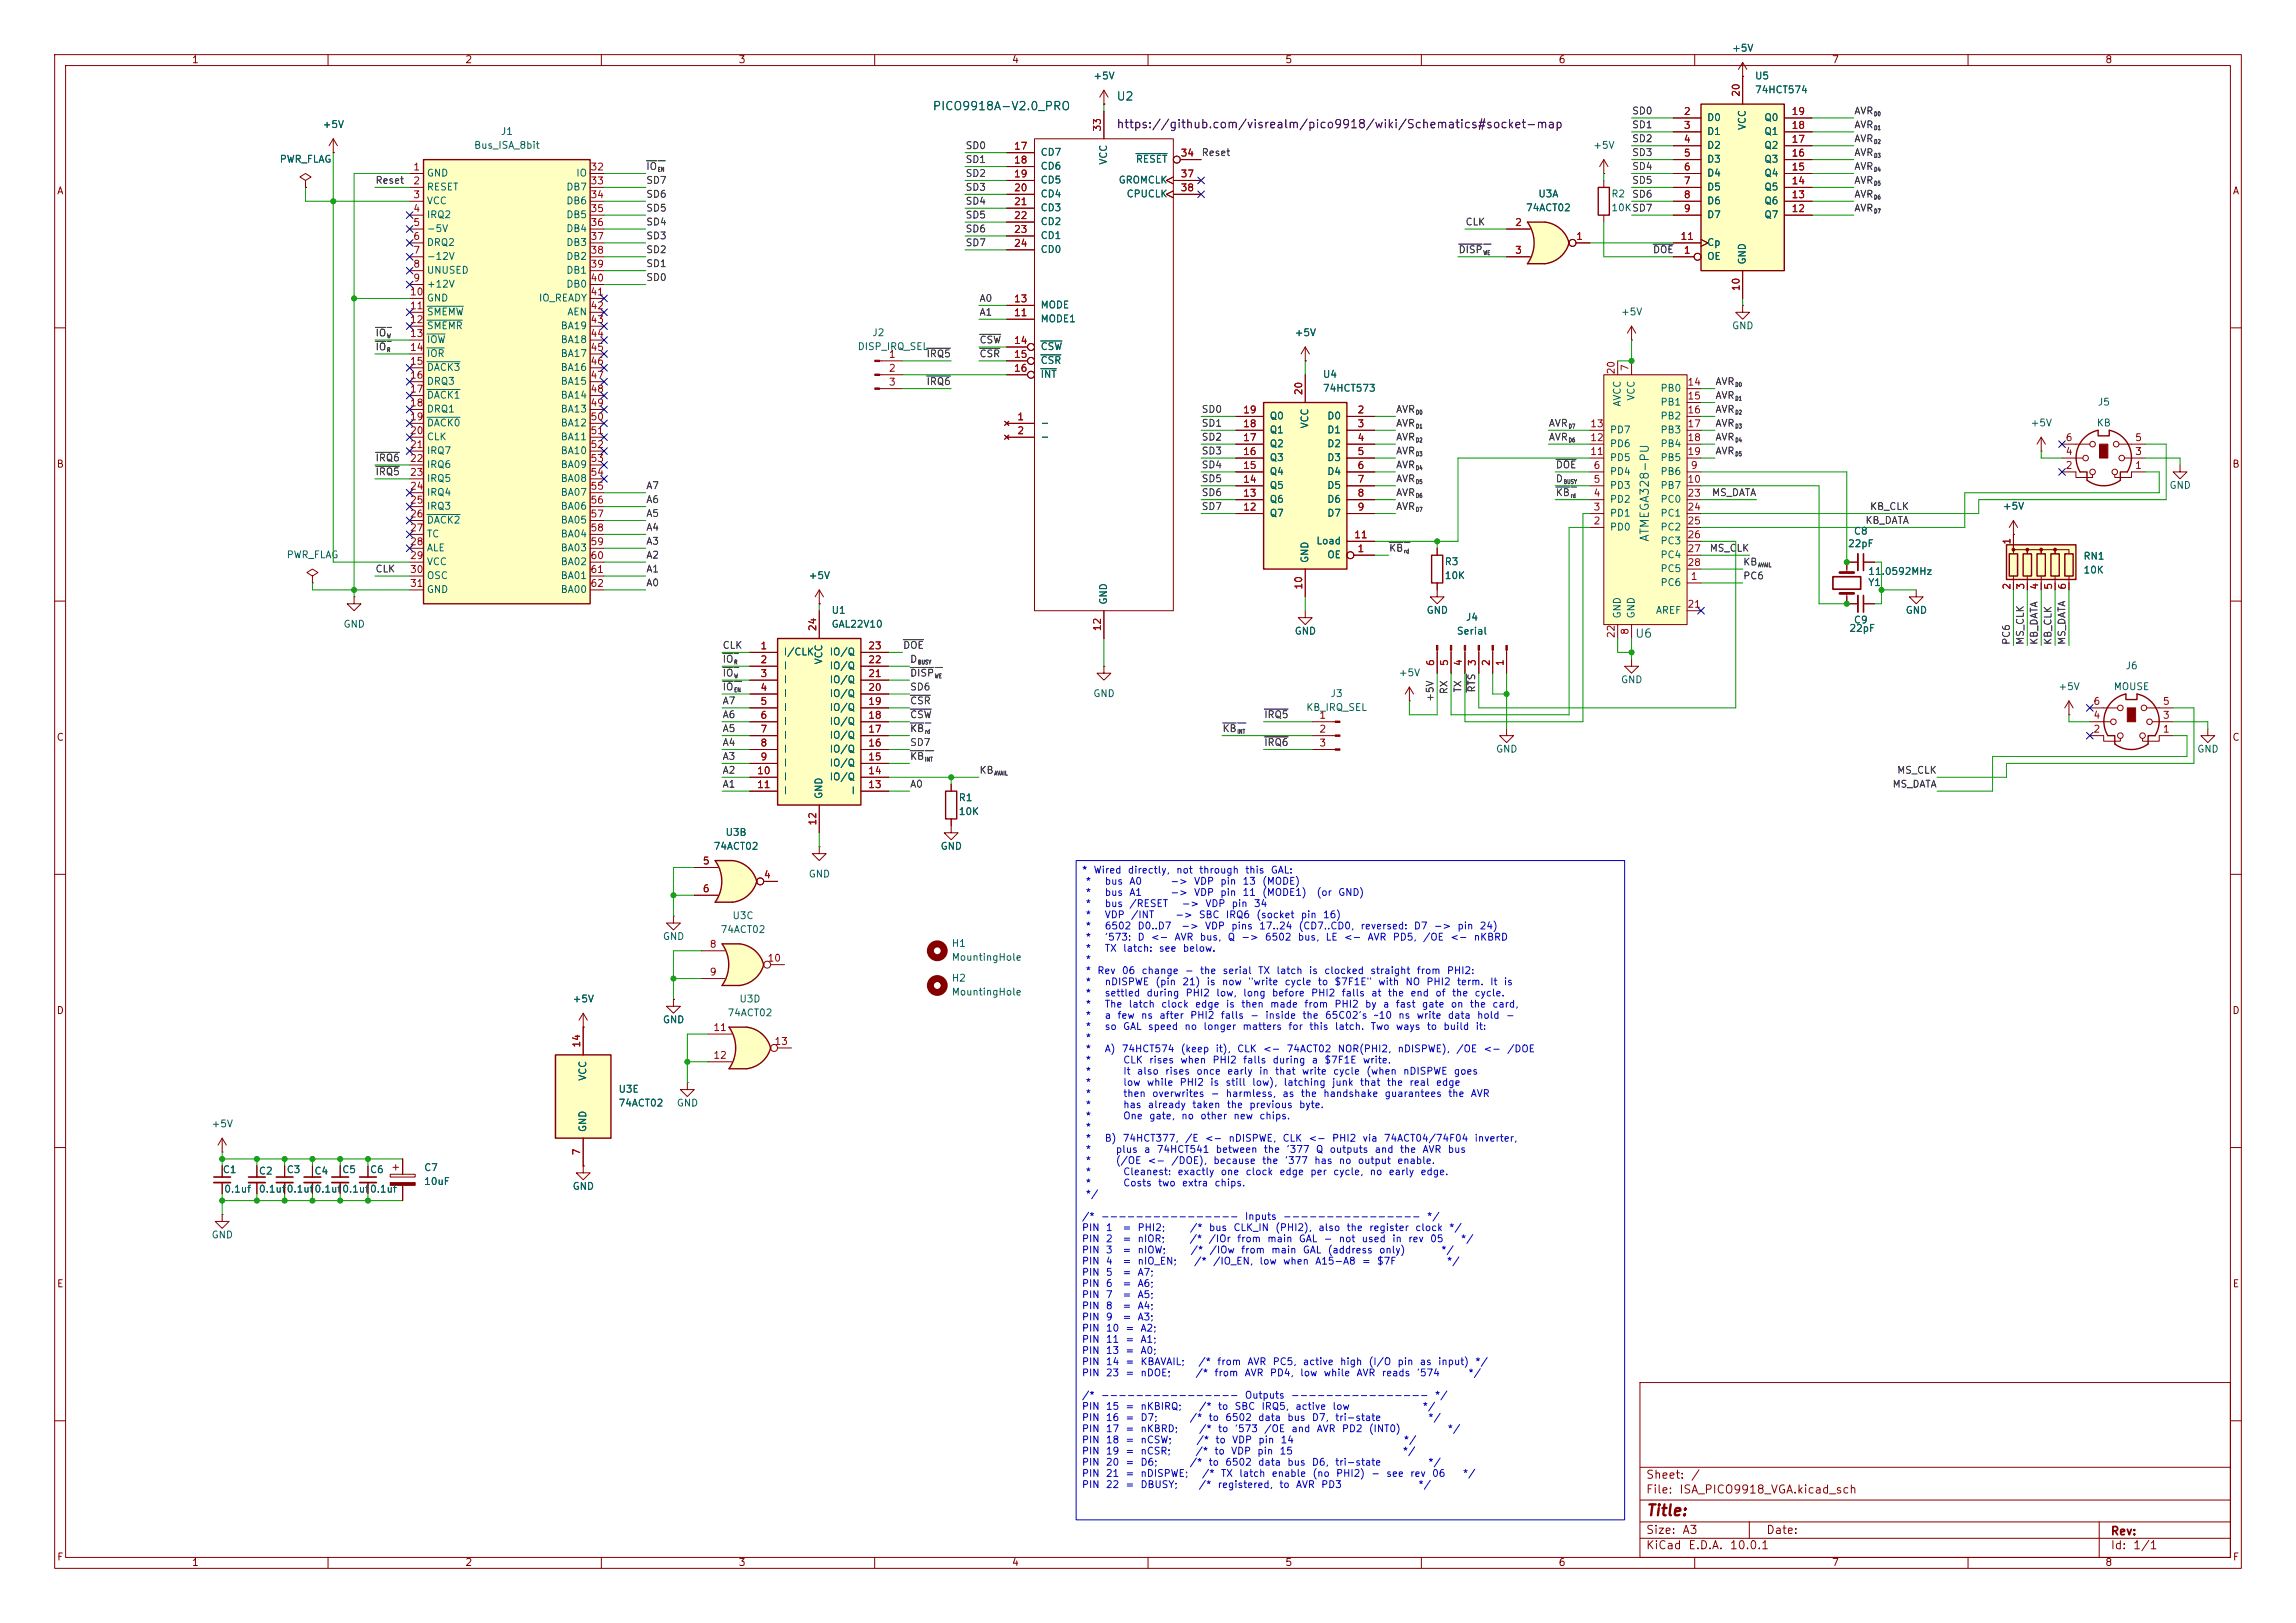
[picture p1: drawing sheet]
<svg xmlns="http://www.w3.org/2000/svg" width="420mm" height="297mm" viewBox="0 0 420 297" stroke-linecap="round" stroke-linejoin="round" font-family="sans-serif">
<defs><g id="words">
<text font-size="2" fill="#840000" x="301" y="277.9">Title:</text>
<g font-size="1.5" fill="#006464">
<text x="170.5" y="20.5">PICO9918A-V2.0_PRO</text>
<text x="204.1" y="18.8">U2</text>
<text x="302" y="99.3" transform="rotate(-90 302 99.3)">ATMEGA328-PU</text>
<text x="299" y="117.1">U6</text>
</g>
<text font-size="1.5" fill="#840084" x="204.1" y="23.9">https://github.com/visrealm/pico9918/wiki/Schematics#socket-map</text>
<g font-size="1.5" fill="#840000">
<text x="301" y="273.7">File:</text>
<text x="301" y="271">Sheet:</text>
<text x="307.1" y="273.7">ISA_PICO9918_VGA.kicad_sch</text>
<text x="309.2" y="271">/</text>
<text x="301" y="281.1">Size:</text>
<text x="307.6" y="281.1">A3</text>
<text x="323" y="281.1">Date:</text>
<text x="386" y="281.3">Rev:</text>
<text x="301" y="283.9">KiCad</text>
<text x="308.7" y="283.9">E.D.A.</text>
<text x="316.3" y="283.9">10.0.1</text>
<text x="386" y="283.9">Id:</text>
<text x="390.1" y="283.9">1/1</text>
</g>
<g font-size="1.3" fill="#840000">
<text x="35" y="11.9">1</text>
<text x="85" y="11.9">2</text>
<text x="135" y="11.9">3</text>
<text x="185" y="11.9">4</text>
<text x="235" y="11.9">5</text>
<text x="285" y="11.9">6</text>
<text x="335" y="11.9">7</text>
<text x="385" y="11.9">8</text>
<text x="10.3" y="35.9">A</text>
<text x="408.3" y="35.9">A</text>
<text x="10.3" y="85.9">B</text>
<text x="408.2" y="85.9">B</text>
<text x="10.3" y="135.9">C</text>
<text x="408.2" y="135.9">C</text>
<text x="10.3" y="185.9">D</text>
<text x="408.2" y="185.9">D</text>
<text x="10.3" y="235.9">E</text>
<text x="408.3" y="235.9">E</text>
<text x="10.3" y="285.9">F</text>
<text x="35" y="286.9">1</text>
<text x="85" y="286.9">2</text>
<text x="135" y="286.9">3</text>
<text x="185" y="286.9">4</text>
<text x="235" y="286.9">5</text>
<text x="285" y="286.9">6</text>
<text x="335" y="286.9">7</text>
<text x="385" y="286.9">8</text>
<text x="408.3" y="285.9">F</text>
</g>
<g font-size="1.3" fill="#006464">
<text x="316.7" y="9.8">+5V</text>
<text x="199.9" y="14.8">+5V</text>
<text x="320.9" y="14.8">U5</text>
<text x="320.9" y="17.4">74HCT574</text>
<text x="58.9" y="23.7">+5V</text>
<text x="312.2" y="22.5">D0</text>
<text x="319.6" y="23.9" transform="rotate(-90 319.6 23.9)">VCC</text>
<text x="322.6" y="22.5">Q0</text>
<text x="86.6" y="27.5">Bus_ISA_8bit</text>
<text x="91.5" y="25">J1</text>
<text x="190.2" y="28.8">CD7</text>
<text x="291.3" y="27.5">+5V</text>
<text x="312.2" y="25">D1</text>
<text x="312.2" y="27.5">D2</text>
<text x="322.6" y="27.5">Q2</text>
<text x="322.6" y="25">Q1</text>
<text x="51.1" y="30.1">PWR_FLAG</text>
<text x="78" y="32.6">GND</text>
<text x="78" y="35.2">RESET</text>
<text x="103.5" y="35.2">DB7</text>
<text x="105.3" y="32.6">IO</text>
<text x="190.2" y="31.3">CD6</text>
<text x="190.2" y="33.9">CD5</text>
<text x="202.8" y="30.2" transform="rotate(-90 202.8 30.2)">VCC</text>
<text x="204.5" y="33.9">GROMCLK</text>
<text x="207.7" y="30.1">RESET</text>
<text x="312.2" y="30.1">D3</text>
<text x="312.2" y="32.6">D4</text>
<text x="312.2" y="35.2">D5</text>
<text x="322.6" y="35.2">Q5</text>
<text x="322.6" y="32.6">Q4</text>
<text x="322.6" y="30.1">Q3</text>
<text x="78" y="37.7">VCC</text>
<text x="78" y="40.2">IRQ2</text>
<text x="103.5" y="37.7">DB6</text>
<text x="103.5" y="40.2">DB5</text>
<text x="190.2" y="36.4">CD4</text>
<text x="190.2" y="39">CD3</text>
<text x="190.2" y="41.5">CD2</text>
<text x="206" y="36.4">CPUCLK</text>
<text x="279" y="39">74ACT02</text>
<text x="281.3" y="36.4">U3A</text>
<text x="294.6" y="36.4">R2</text>
<text x="294.6" y="39">10KSD7</text>
<text x="312.2" y="37.7">D6</text>
<text x="312.2" y="40.2">D7</text>
<text x="322.6" y="40.2">Q7</text>
<text x="322.6" y="37.7">Q6</text>
<text x="78" y="42.8">-5V</text>
<text x="78" y="45.3">DRQ2</text>
<text x="78" y="47.9">-12V</text>
<text x="103.5" y="42.8">DB4</text>
<text x="103.5" y="45.3">DB3</text>
<text x="103.5" y="47.9">DB2</text>
<text x="190.2" y="44">CD1</text>
<text x="190.2" y="46.6">CD0</text>
<text x="312.2" y="47.9">OE</text>
<text x="312.2" y="45.3">Cp</text>
<text x="78" y="50.4">UNUSED</text>
<text x="78" y="52.9">+12V</text>
<text x="103.5" y="50.4">DB1</text>
<text x="103.5" y="52.9">DB0</text>
<text x="319.6" y="48.5" transform="rotate(-90 319.6 48.5)">GND</text>
<text x="78" y="55.5">GND</text>
<text x="78" y="58">SMEMW</text>
<text x="98.5" y="55.5">IO_READY</text>
<text x="103.7" y="58">AEN</text>
<text x="190.2" y="59.3">MODE1</text>
<text x="190.2" y="56.7">MODE</text>
<text x="296.4" y="58">+5V</text>
<text x="78" y="60.6">SMEMR</text>
<text x="78" y="63.1">IOW</text>
<text x="78" y="65.6">IOR</text>
<text x="102.5" y="60.6">BA19</text>
<text x="102.5" y="63.1">BA18</text>
<text x="102.5" y="65.6">BA17</text>
<text x="156.8" y="64.4">DISP_IRQ_SEL</text>
<text x="159.5" y="61.8">J2</text>
<text x="190.2" y="64.4">CSW</text>
<text x="236.7" y="61.8">+5V</text>
<text x="316.7" y="60.6">GND</text>
<text x="78" y="68.2">DACK3</text>
<text x="78" y="70.7">DRQ3</text>
<text x="102.5" y="68.2">BA16</text>
<text x="102.5" y="70.7">BA15</text>
<text x="190.2" y="66.9">CSR</text>
<text x="190.2" y="69.4">INT</text>
<text x="241.9" y="69.4">U4</text>
<text x="241.9" y="72">74HCT573</text>
<text x="303.6" y="72">PB0</text>
<text x="78" y="73.3">DACK1</text>
<text x="78" y="75.8">DRQ1</text>
<text x="102.5" y="73.3">BA14</text>
<text x="102.5" y="75.8">BA13</text>
<text x="232.2" y="77.1">Q0</text>
<text x="242.7" y="77.1">D0</text>
<text x="296.8" y="74.5" transform="rotate(-90 296.8 74.5)">AVCC</text>
<text x="299.3" y="73.4" transform="rotate(-90 299.3 73.4)">VCC</text>
<text x="303.6" y="74.5">PB1</text>
<text x="303.6" y="77.1">PB2</text>
<text x="383.6" y="74.5">J5</text>
<text x="78" y="78.3">DACK0</text>
<text x="78" y="80.9">CLK</text>
<text x="78" y="83.4">IRQ7</text>
<text x="102.5" y="78.3">BA12</text>
<text x="102.5" y="80.9">BA11</text>
<text x="102.5" y="83.4">BA10</text>
<text x="190.2" y="78.3">-</text>
<text x="190.2" y="80.9">-</text>
<text x="232.2" y="82.1">Q2</text>
<text x="232.2" y="79.6">Q1</text>
<text x="239.6" y="78.5" transform="rotate(-90 239.6 78.5)">VCC</text>
<text x="242.7" y="79.6">D1</text>
<text x="242.7" y="82.1">D2</text>
<text x="294.4" y="82.1">PD6</text>
<text x="294.4" y="79.6">PD7</text>
<text x="303.6" y="79.6">PB3</text>
<text x="303.6" y="82.1">PB4</text>
<text x="371.3" y="78.3">+5V</text>
<text x="383.4" y="78.3">KB</text>
<text x="78" y="86">IRQ6</text>
<text x="78" y="88.5">IRQ5</text>
<text x="102.5" y="86">BA09</text>
<text x="102.5" y="88.5">BA08</text>
<text x="232.2" y="89.8">Q5</text>
<text x="232.2" y="87.2">Q4</text>
<text x="232.2" y="84.7">Q3</text>
<text x="242.7" y="84.7">D3</text>
<text x="242.7" y="87.2">D4</text>
<text x="242.7" y="89.8">D5</text>
<text x="294.4" y="89.8">PD3</text>
<text x="294.4" y="87.2">PD4</text>
<text x="294.4" y="84.7">PD5</text>
<text x="303.6" y="87.2">PB6</text>
<text x="303.6" y="89.8">PB7</text>
<text x="303.6" y="84.7">PB5</text>
<text x="396.7" y="89.8">GND</text>
<text x="78" y="91">IRQ4</text>
<text x="78" y="93.6">IRQ3</text>
<text x="102.5" y="91">BA07</text>
<text x="102.5" y="93.6">BA06</text>
<text x="232.2" y="94.8">Q7</text>
<text x="232.2" y="92.3">Q6</text>
<text x="242.7" y="92.3">D6</text>
<text x="242.7" y="94.8">D7</text>
<text x="294.4" y="94.8">PD1</text>
<text x="294.4" y="92.3">PD2</text>
<text x="303.6" y="92.3">PC0</text>
<text x="303.6" y="94.8">PC1</text>
<text x="366.3" y="93.6">+5V</text>
<text x="78" y="96.1">DACK2</text>
<text x="78" y="98.7">TC</text>
<text x="78" y="101.2">ALE</text>
<text x="102.5" y="96.1">BA05</text>
<text x="102.5" y="98.7">BA04</text>
<text x="102.5" y="101.2">BA03</text>
<text x="240.7" y="99.9">Load</text>
<text x="294.4" y="97.4">PD0</text>
<text x="303.6" y="97.4">PC2</text>
<text x="303.6" y="99.9">PC3</text>
<text x="337.9" y="100.4">22pF</text>
<text x="339" y="98.1">C8</text>
<text x="52.3" y="102.5">PWR_FLAG</text>
<text x="78" y="103.7">VCC</text>
<text x="78" y="106.3">OSC</text>
<text x="102.5" y="103.7">BA02</text>
<text x="102.5" y="106.3">BA01</text>
<text x="147.8" y="106.3">+5V</text>
<text x="239.6" y="103.1" transform="rotate(-90 239.6 103.1)">GND</text>
<text x="242.7" y="102.5">OE</text>
<text x="264.2" y="103.7">R3</text>
<text x="264.2" y="106.3">10K</text>
<text x="303.6" y="107.5">PC6</text>
<text x="303.6" y="102.5">PC4</text>
<text x="303.6" y="105">PC5</text>
<text x="341.6" y="107.5">Y1</text>
<text x="341.6" y="105.5">11.0592MHz</text>
<text x="381" y="102.7">RN1</text>
<text x="381" y="105.3">10K</text>
<text x="78" y="108.8">GND</text>
<text x="102.5" y="108.8">BA00</text>
<text x="152" y="112.6">U1</text>
<text x="202.8" y="110.7" transform="rotate(-90 202.8 110.7)">GND</text>
<text x="260.9" y="112.6">GND</text>
<text x="268" y="113.9">J4</text>
<text x="296.8" y="113.3" transform="rotate(-90 296.8 113.3)">GND</text>
<text x="299.3" y="113.3" transform="rotate(-90 299.3 113.3)">GND</text>
<text x="302.8" y="112.6">AREF</text>
<text x="348.5" y="112.6">GND</text>
<text x="62.7" y="115.2">GND</text>
<text x="152" y="115.2">GAL22V10</text>
<text x="236.7" y="116.4">GND</text>
<text x="266.4" y="116.4">Serial</text>
<text x="338.2" y="115.9">22pF</text>
<text x="339" y="114.4">C9</text>
<text x="143.3" y="120.2">I/CLK</text>
<text x="143.3" y="122.8">I</text>
<text x="143.3" y="125.3">I</text>
<text x="150.7" y="121.7" transform="rotate(-90 150.7 121.7)">VCC</text>
<text x="151.7" y="125.3">IO/Q</text>
<text x="151.7" y="122.8">IO/Q</text>
<text x="151.7" y="120.2">IO/Q</text>
<text x="255.8" y="124.1">+5V</text>
<text x="296.4" y="125.3">GND</text>
<text x="388.7" y="122.8">J6</text>
<text x="143.3" y="127.9">I</text>
<text x="143.3" y="130.4">I</text>
<text x="151.7" y="130.4">IO/Q</text>
<text x="151.7" y="127.9">IO/Q</text>
<text x="199.9" y="127.9">GND</text>
<text x="238.8" y="130.4">KB_IRQ_SEL</text>
<text x="243.3" y="127.9">J3</text>
<text x="376.4" y="126.6">+5V</text>
<text x="386.6" y="126.6">MOUSE</text>
<text x="143.3" y="132.9">I</text>
<text x="143.3" y="135.5">I</text>
<text x="151.7" y="135.5">IO/Q</text>
<text x="151.7" y="132.9">IO/Q</text>
<text x="143.3" y="138">I</text>
<text x="143.3" y="140.6">I</text>
<text x="143.3" y="143.1">I</text>
<text x="151.7" y="143.1">IO/Q</text>
<text x="151.7" y="140.6">IO/Q</text>
<text x="151.7" y="138">IO/Q</text>
<text x="273.6" y="138">GND</text>
<text x="401.8" y="138">GND</text>
<text x="143.3" y="145.6">I</text>
<text x="150.7" y="146.3" transform="rotate(-90 150.7 146.3)">GND</text>
<text x="155.7" y="145.6">I</text>
<text x="175.3" y="146.9">R1</text>
<text x="175.3" y="149.5">10K</text>
<text x="130.4" y="155.8">74ACT02</text>
<text x="132.6" y="153.3">U3B</text>
<text x="172" y="155.8">GND</text>
<text x="147.8" y="160.9">GND</text>
<text x="121.2" y="172.3">GND</text>
<text x="131.7" y="171">74ACT02</text>
<text x="133.9" y="168.5">U3C</text>
<text x="174" y="173.6">H1</text>
<text x="174" y="179.9">H2</text>
<text x="174" y="176.1">MountingHole</text>
<text x="104.6" y="183.7">+5V</text>
<text x="135.2" y="183.7">U3D</text>
<text x="174" y="182.5">MountingHole</text>
<text x="121.2" y="187.6">GND</text>
<text x="133" y="186.3">74ACT02</text>
<text x="107.5" y="197.9" transform="rotate(-90 107.5 197.9)">VCC</text>
<text x="113" y="200.3">U3E</text>
<text x="113" y="202.8">74ACT02</text>
<text x="123.7" y="202.8">GND</text>
<text x="38.6" y="206.6">+5V</text>
<text x="107.5" y="207.3" transform="rotate(-90 107.5 207.3)">GND</text>
<text x="40.6" y="215">C1</text>
<text x="47.3" y="215.2">C2</text>
<text x="52.3" y="215">C3</text>
<text x="57.4" y="215.2">C4</text>
<text x="62.5" y="215">C5</text>
<text x="67.6" y="215">C6</text>
<text x="77.5" y="214.6">C7</text>
<text x="40.9" y="218.5">0.1uf</text>
<text x="47.3" y="218.5">0.1uf0.1uf0.1uf0.1uf0.1uf</text>
<text x="77.5" y="217.1">10uF</text>
<text x="104.6" y="218">GND</text>
<text x="38.6" y="226.9">GND</text>
</g>
<g font-size="1.3" fill="#a90000">
<text x="318.5" y="17.8" transform="rotate(-90 318.5 17.8)">20</text>
<text x="307.9" y="21.3">2</text>
<text x="307.9" y="23.9">3</text>
<text x="327.6" y="23.9">18</text>
<text x="327.6" y="21.3">19</text>
<text x="185.4" y="27.7">17</text>
<text x="201.7" y="24.2" transform="rotate(-90 201.7 24.2)">33</text>
<text x="215.9" y="29">34</text>
<text x="307.9" y="26.4">4</text>
<text x="307.9" y="29">5</text>
<text x="327.6" y="29">16</text>
<text x="327.6" y="26.4">17</text>
<text x="75.5" y="31.5">1</text>
<text x="75.5" y="34">2</text>
<text x="107.9" y="31.5">32</text>
<text x="107.9" y="34">33</text>
<text x="185.4" y="30.2">18</text>
<text x="185.4" y="32.8">19</text>
<text x="185.4" y="35.3">20</text>
<text x="215.9" y="32.8">37</text>
<text x="215.9" y="35.3">38</text>
<text x="307.9" y="31.5">6</text>
<text x="307.9" y="34">7</text>
<text x="327.6" y="34">14</text>
<text x="327.6" y="31.5">15</text>
<text x="75.5" y="36.6">3</text>
<text x="75.5" y="39.1">4</text>
<text x="75.5" y="41.7">5</text>
<text x="107.9" y="36.6">34</text>
<text x="107.9" y="39.1">35</text>
<text x="107.9" y="41.7">36</text>
<text x="185.4" y="37.8">21</text>
<text x="185.4" y="40.4">22</text>
<text x="277" y="41.7">2</text>
<text x="307.9" y="36.6">8</text>
<text x="307.9" y="39.1">9</text>
<text x="327.6" y="39.1">12</text>
<text x="327.6" y="36.6">13</text>
<text x="75.5" y="44.2">6</text>
<text x="75.5" y="46.7">7</text>
<text x="107.9" y="44.2">37</text>
<text x="107.9" y="46.7">38</text>
<text x="185.4" y="42.9">23</text>
<text x="185.4" y="45.5">24</text>
<text x="277" y="46.7">3</text>
<text x="288.2" y="44.2">1</text>
<text x="307.3" y="44.2">11</text>
<text x="307.9" y="46.7">1</text>
<text x="75.5" y="49.3">8</text>
<text x="75.5" y="51.8">9</text>
<text x="107.9" y="49.3">39</text>
<text x="107.9" y="51.8">40</text>
<text x="318.5" y="53.4" transform="rotate(-90 318.5 53.4)">10</text>
<text x="74.9" y="54.4">10</text>
<text x="74.9" y="56.9">11</text>
<text x="74.9" y="59.4">12</text>
<text x="107.9" y="54.4">41</text>
<text x="107.9" y="56.9">42</text>
<text x="107.9" y="59.4">43</text>
<text x="185.4" y="58.2">11</text>
<text x="185.4" y="55.6">13</text>
<text x="74.9" y="62">13</text>
<text x="74.9" y="64.5">14</text>
<text x="107.9" y="62">44</text>
<text x="107.9" y="64.5">45</text>
<text x="162.5" y="65.8">1</text>
<text x="185.4" y="63.2">14</text>
<text x="185.4" y="65.8">15</text>
<text x="74.9" y="67.1">15</text>
<text x="74.9" y="69.6">16</text>
<text x="107.9" y="67.1">46</text>
<text x="107.9" y="69.6">47</text>
<text x="162.5" y="68.3">2</text>
<text x="162.5" y="70.9">3</text>
<text x="185.4" y="68.3">16</text>
<text x="295.7" y="68.6" transform="rotate(-90 295.7 68.6)">20</text>
<text x="298.2" y="68" transform="rotate(-90 298.2 68)">7</text>
<text x="308.6" y="70.9">14</text>
<text x="74.9" y="72.1">17</text>
<text x="74.9" y="74.7">18</text>
<text x="74.9" y="77.2">19</text>
<text x="107.9" y="72.1">48</text>
<text x="107.9" y="74.7">49</text>
<text x="107.9" y="77.2">50</text>
<text x="186" y="77.2">1</text>
<text x="227.3" y="75.9">19</text>
<text x="238.5" y="72.4" transform="rotate(-90 238.5 72.4)">20</text>
<text x="248.2" y="75.9">2</text>
<text x="308.6" y="73.4">15</text>
<text x="308.6" y="75.9">16</text>
<text x="74.9" y="79.8">20</text>
<text x="74.9" y="82.3">21</text>
<text x="107.9" y="79.8">51</text>
<text x="107.9" y="82.3">52</text>
<text x="186" y="79.8">2</text>
<text x="227.3" y="83.6">16</text>
<text x="227.3" y="81">17</text>
<text x="227.3" y="78.5">18</text>
<text x="248.2" y="78.5">3</text>
<text x="248.2" y="81">4</text>
<text x="248.2" y="83.6">5</text>
<text x="290.8" y="83.6">11</text>
<text x="290.8" y="81">12</text>
<text x="290.8" y="78.5">13</text>
<text x="308.6" y="78.5">17</text>
<text x="308.6" y="81">18</text>
<text x="308.6" y="83.6">19</text>
<text x="377.8" y="83.6">4</text>
<text x="377.8" y="81">6</text>
<text x="390.5" y="83.6">3</text>
<text x="390.5" y="81">5</text>
<text x="74.9" y="84.8">22</text>
<text x="74.9" y="87.4">23</text>
<text x="74.9" y="89.9">24</text>
<text x="107.9" y="84.8">53</text>
<text x="107.9" y="87.4">54</text>
<text x="107.9" y="89.9">55</text>
<text x="227.3" y="88.6">14</text>
<text x="227.3" y="86.1">15</text>
<text x="248.2" y="86.1">6</text>
<text x="248.2" y="88.6">7</text>
<text x="291.4" y="88.6">5</text>
<text x="291.4" y="86.1">6</text>
<text x="308.6" y="88.6">10</text>
<text x="309.2" y="86.1">9</text>
<text x="377.8" y="86.1">2</text>
<text x="390.5" y="86.1">1</text>
<text x="74.9" y="92.5">25</text>
<text x="74.9" y="95">26</text>
<text x="107.9" y="92.5">56</text>
<text x="107.9" y="95">57</text>
<text x="227.3" y="93.7">12</text>
<text x="227.3" y="91.2">13</text>
<text x="248.2" y="91.2">8</text>
<text x="248.2" y="93.7">9</text>
<text x="291.4" y="93.7">3</text>
<text x="291.4" y="91.2">4</text>
<text x="308.6" y="91.2">23</text>
<text x="308.6" y="93.7">24</text>
<text x="74.9" y="97.5">27</text>
<text x="74.9" y="100.1">28</text>
<text x="107.9" y="97.5">58</text>
<text x="107.9" y="100.1">59</text>
<text x="247.6" y="98.8">11</text>
<text x="248.2" y="101.3">1</text>
<text x="291.4" y="96.3">2</text>
<text x="308.6" y="96.3">25</text>
<text x="308.6" y="98.8">26</text>
<text x="308.6" y="101.3">27</text>
<text x="368" y="99.8" transform="rotate(-90 368 99.8)">1</text>
<text x="74.9" y="102.6">29</text>
<text x="74.9" y="105.2">30</text>
<text x="74.9" y="107.7">31</text>
<text x="107.9" y="102.6">60</text>
<text x="107.9" y="105.2">61</text>
<text x="107.9" y="107.7">62</text>
<text x="238.5" y="108" transform="rotate(-90 238.5 108)">10</text>
<text x="308.6" y="103.9">28</text>
<text x="309.2" y="106.4">1</text>
<text x="308.6" y="111.5">21</text>
<text x="368" y="108" transform="rotate(-90 368 108)">2</text>
<text x="370.6" y="108" transform="rotate(-90 370.6 108)">3</text>
<text x="373.1" y="108" transform="rotate(-90 373.1 108)">4</text>
<text x="375.7" y="108" transform="rotate(-90 375.7 108)">5</text>
<text x="378.2" y="108" transform="rotate(-90 378.2 108)">6</text>
<text x="139" y="119.1">1</text>
<text x="149.6" y="115.6" transform="rotate(-90 149.6 115.6)">24</text>
<text x="158.7" y="119.1">23</text>
<text x="201.7" y="115.6" transform="rotate(-90 201.7 115.6)">12</text>
<text x="295.7" y="116.9" transform="rotate(-90 295.7 116.9)">22</text>
<text x="298.2" y="116.3" transform="rotate(-90 298.2 116.3)">8</text>
<text x="139" y="121.7">2</text>
<text x="139" y="124.2">3</text>
<text x="158.7" y="124.2">21</text>
<text x="158.7" y="121.7">22</text>
<text x="262.6" y="122" transform="rotate(-90 262.6 122)">6</text>
<text x="265.2" y="122" transform="rotate(-90 265.2 122)">5</text>
<text x="267.7" y="122" transform="rotate(-90 267.7 122)">4</text>
<text x="270.3" y="122" transform="rotate(-90 270.3 122)">3</text>
<text x="272.8" y="122" transform="rotate(-90 272.8 122)">2</text>
<text x="275.3" y="122" transform="rotate(-90 275.3 122)">1</text>
<text x="139" y="126.7">4</text>
<text x="139" y="129.3">5</text>
<text x="139" y="131.8">6</text>
<text x="158.7" y="131.8">18</text>
<text x="158.7" y="129.3">19</text>
<text x="158.7" y="126.7">20</text>
<text x="241.2" y="131.8">1</text>
<text x="382.8" y="131.8">4</text>
<text x="382.8" y="129.3">6</text>
<text x="395.5" y="131.8">3</text>
<text x="395.5" y="129.3">5</text>
<text x="139" y="134.4">7</text>
<text x="139" y="136.9">8</text>
<text x="158.7" y="136.9">16</text>
<text x="158.7" y="134.4">17</text>
<text x="241.2" y="134.4">2</text>
<text x="241.2" y="136.9">3</text>
<text x="382.8" y="134.4">2</text>
<text x="395.5" y="134.4">1</text>
<text x="138.4" y="142">10</text>
<text x="139" y="139.4">9</text>
<text x="158.7" y="142">14</text>
<text x="158.7" y="139.4">15</text>
<text x="138.4" y="144.5">11</text>
<text x="158.7" y="144.5">13</text>
<text x="149.6" y="151.2" transform="rotate(-90 149.6 151.2)">12</text>
<text x="128.5" y="158.5">5</text>
<text x="139.6" y="161">4</text>
<text x="128.5" y="163.6">6</text>
<text x="129.7" y="173.7">8</text>
<text x="129.7" y="178.8">9</text>
<text x="140.3" y="176.3">10</text>
<text x="106.4" y="191.8" transform="rotate(-90 106.4 191.8)">14</text>
<text x="130.4" y="189">11</text>
<text x="141.6" y="191.5">13</text>
<text x="130.4" y="194.1">12</text>
<text x="106.4" y="211.5" transform="rotate(-90 106.4 211.5)">7</text>
</g>
<g font-size="1.3" fill="#0f0f0f">
<text x="298.4" y="21.2">SD0</text>
<text x="298.4" y="23.8">SD1</text>
<text x="339.1" y="23.8">AVR</text>
<text x="339.1" y="21.2">AVR</text>
<text x="176.5" y="27.6">SD0</text>
<text x="219.7" y="28.9">Reset</text>
<text x="298.4" y="26.3">SD2</text>
<text x="298.4" y="28.9">SD3</text>
<text x="339.1" y="26.3">AVR</text>
<text x="339.1" y="28.9">AVR</text>
<text x="68.6" y="33.9">Reset</text>
<text x="118.1" y="33.9">SD7</text>
<text x="118.1" y="31.4">IO</text>
<text x="176.5" y="32.7">SD2</text>
<text x="176.5" y="30.1">SD1</text>
<text x="176.5" y="35.2">SD3</text>
<text x="298.4" y="33.9">SD5</text>
<text x="298.4" y="31.4">SD4</text>
<text x="339.1" y="33.9">AVR</text>
<text x="339.1" y="31.4">AVR</text>
<text x="118.1" y="41.6">SD4</text>
<text x="118.1" y="39">SD5</text>
<text x="118.1" y="36.5">SD6</text>
<text x="176.5" y="40.3">SD5</text>
<text x="176.5" y="37.8">SD4</text>
<text x="268" y="41.6">CLK</text>
<text x="298.4" y="36.5">SD6</text>
<text x="339.1" y="36.5">AVR</text>
<text x="339.1" y="39">AVR</text>
<text x="118.1" y="46.6">SD2</text>
<text x="118.1" y="44.1">SD3</text>
<text x="176.5" y="45.4">SD7</text>
<text x="176.5" y="42.8">SD6</text>
<text x="266.7" y="46.6">DISP</text>
<text x="302.3" y="46.6">DOE</text>
<text x="118.1" y="51.7">SD0</text>
<text x="118.1" y="49.2">SD1</text>
<text x="179.1" y="55.5">A0</text>
<text x="179.1" y="58.1">A1</text>
<text x="68.6" y="61.9">IO</text>
<text x="68.6" y="64.4">IO</text>
<text x="169.4" y="65.7">IRQ5</text>
<text x="179.1" y="65.7">CSR</text>
<text x="179.1" y="63.2">CSW</text>
<text x="169.4" y="70.8">IRQ6</text>
<text x="313.7" y="70.8">AVR</text>
<text x="219.7" y="75.9">SD0</text>
<text x="255.3" y="75.9">AVR</text>
<text x="313.7" y="75.9">AVR</text>
<text x="313.7" y="73.3">AVR</text>
<text x="219.7" y="83.5">SD3</text>
<text x="219.7" y="78.4">SD1</text>
<text x="219.7" y="80.9">SD2</text>
<text x="255.3" y="83.5">AVR</text>
<text x="255.3" y="78.4">AVR</text>
<text x="255.3" y="80.9">AVR</text>
<text x="283.2" y="78.4">AVR</text>
<text x="283.2" y="80.9">AVR</text>
<text x="313.7" y="83.5">AVR</text>
<text x="313.7" y="80.9">AVR</text>
<text x="313.7" y="78.4">AVR</text>
<text x="68.6" y="84.7">IRQ6</text>
<text x="68.6" y="87.3">IRQ5</text>
<text x="118.1" y="89.8">A7</text>
<text x="219.7" y="88.6">SD5</text>
<text x="219.7" y="86">SD4</text>
<text x="255.3" y="86">AVR</text>
<text x="255.3" y="88.6">AVR</text>
<text x="284.5" y="88.6">D</text>
<text x="284.5" y="86">DOE</text>
<text x="118.1" y="92.4">A6</text>
<text x="118.1" y="94.9">A5</text>
<text x="219.7" y="91.1">SD6</text>
<text x="219.7" y="93.6">SD7</text>
<text x="255.3" y="91.1">AVR</text>
<text x="255.3" y="93.6">AVR</text>
<text x="284.5" y="91.1">KB</text>
<text x="313.1" y="91.1">MS_DATA</text>
<text x="342" y="93.6">KB_CLK</text>
<text x="118.1" y="97.4">A4</text>
<text x="118.1" y="100">A3</text>
<text x="254" y="101.3">KB</text>
<text x="312.6" y="101.3">MS_CLK</text>
<text x="341.1" y="96.2">KB_DATA</text>
<text x="68.6" y="105.1">CLK</text>
<text x="118.1" y="102.5">A2</text>
<text x="118.1" y="105.1">A1</text>
<text x="118.1" y="107.6">A0</text>
<text x="318.8" y="103.8">KB</text>
<text x="318.8" y="106.3">PC6</text>
<text x="132.1" y="119">CLK</text>
<text x="165.1" y="119">DOE</text>
<text x="368" y="118.1" transform="rotate(-90 368 118.1)">PC6</text>
<text x="370.5" y="118.1" transform="rotate(-90 370.5 118.1)">MS_CLK</text>
<text x="373" y="118.1" transform="rotate(-90 373 118.1)">KB_DATA</text>
<text x="375.6" y="118.1" transform="rotate(-90 375.6 118.1)">KB_CLK</text>
<text x="378.1" y="118.1" transform="rotate(-90 378.1 118.1)">MS_DATA</text>
<text x="132.1" y="124.1">IO</text>
<text x="132.1" y="121.6">IO</text>
<text x="166.4" y="121.6">D</text>
<text x="166.4" y="124.1">DISP</text>
<text x="132.1" y="131.7">A6</text>
<text x="132.1" y="126.7">IO</text>
<text x="132.1" y="129.2">A7</text>
<text x="166.4" y="131.7">CSW</text>
<text x="166.4" y="129.2">CSR</text>
<text x="166.4" y="126.7">SD6</text>
<text x="231.1" y="131.7">IRQ5</text>
<text x="262.5" y="128.5" transform="rotate(-90 262.5 128.5)">+5V</text>
<text x="265.1" y="127.1" transform="rotate(-90 265.1 127.1)">RX</text>
<text x="267.6" y="126.8" transform="rotate(-90 267.6 126.8)">TX</text>
<text x="270.2" y="126.8" transform="rotate(-90 270.2 126.8)">RTS</text>
<text x="132.1" y="134.3">A5</text>
<text x="132.1" y="136.8">A4</text>
<text x="166.4" y="136.8">SD7</text>
<text x="166.4" y="134.3">KB</text>
<text x="223.5" y="134.3">KB</text>
<text x="231.1" y="136.8">IRQ6</text>
<text x="132.1" y="141.9">A2</text>
<text x="132.1" y="139.4">A3</text>
<text x="166.4" y="139.4">KB</text>
<text x="179.1" y="141.9">KB</text>
<text x="346.9" y="141.9">MS_CLK</text>
<text x="132.1" y="144.4">A1</text>
<text x="166.4" y="144.4">A0</text>
<text x="346.1" y="144.4">MS_DATA</text>
</g>
<g font-size="1.3" fill="#0000c2">
<text x="197.8" y="160.2">*</text>
<text x="199.9" y="160.2">Wired</text>
<text x="206.2" y="160.2">directly,</text>
<text x="215" y="160.2">not</text>
<text x="219.2" y="160.2">through</text>
<text x="227.7" y="160.2">this</text>
<text x="232.3" y="160.2">GAL:</text>
<text x="198.5" y="162.2">*</text>
<text x="198.5" y="164.2">*</text>
<text x="198.5" y="166.3">*</text>
<text x="202" y="162.2">bus</text>
<text x="202" y="164.2">bus</text>
<text x="202" y="166.3">bus</text>
<text x="206.5" y="162.2">A0</text>
<text x="206.5" y="164.2">A1</text>
<text x="206.5" y="166.3">/RESET</text>
<text x="214" y="162.2">-&gt;</text>
<text x="214" y="164.2">-&gt;</text>
<text x="216.1" y="166.3">-&gt;</text>
<text x="218.3" y="162.2">VDP</text>
<text x="218.3" y="164.2">VDP</text>
<text x="220.4" y="166.3">VDP</text>
<text x="223.1" y="162.2">pin</text>
<text x="223.1" y="164.2">pin</text>
<text x="225.2" y="166.3">pin</text>
<text x="227.2" y="162.2">13</text>
<text x="227.2" y="164.2">11</text>
<text x="229.3" y="166.3">34</text>
<text x="230.8" y="162.2">(MODE)</text>
<text x="230.8" y="164.2">(MODE1)</text>
<text x="240.7" y="164.2">(or</text>
<text x="244.7" y="164.2">GND)</text>
<text x="198.5" y="168.3">*</text>
<text x="198.5" y="170.4">*</text>
<text x="198.5" y="172.4">*</text>
<text x="202" y="168.3">VDP</text>
<text x="202" y="170.4">6502</text>
<text x="202" y="172.4">'573:</text>
<text x="206.8" y="168.3">/INT</text>
<text x="208" y="170.4">D0..D7</text>
<text x="208" y="172.4">D</text>
<text x="210.4" y="172.4">&lt;-</text>
<text x="214.7" y="172.4">AVR</text>
<text x="214.9" y="168.3">-&gt;</text>
<text x="216" y="170.4">-&gt;</text>
<text x="219.2" y="168.3">SBC</text>
<text x="219.4" y="172.4">bus,</text>
<text x="220.3" y="170.4">VDP</text>
<text x="224.1" y="168.3">IRQ6</text>
<text x="224.5" y="172.4">Q</text>
<text x="225.1" y="170.4">pins</text>
<text x="227" y="172.4">-&gt;</text>
<text x="229.7" y="168.3">(socket</text>
<text x="230.2" y="170.4">17..24</text>
<text x="231.3" y="172.4">6502</text>
<text x="237.3" y="172.4">bus,</text>
<text x="237.4" y="170.4">(CD7..CD0,</text>
<text x="237.8" y="168.3">pin</text>
<text x="241.9" y="168.3">16)</text>
<text x="242.4" y="172.4">LE</text>
<text x="245.7" y="172.4">&lt;-</text>
<text x="248.8" y="170.4">reversed:</text>
<text x="250" y="172.4">AVR</text>
<text x="254.7" y="172.4">PD5,</text>
<text x="258.5" y="170.4">D7</text>
<text x="260.2" y="172.4">/OE</text>
<text x="262.2" y="170.4">-&gt;</text>
<text x="265.2" y="172.4">&lt;-</text>
<text x="266.5" y="170.4">pin</text>
<text x="269.5" y="172.4">nKBRD</text>
<text x="270.6" y="170.4">24)</text>
<text x="198.5" y="174.5">*</text>
<text x="198.5" y="176.5">*</text>
<text x="198.5" y="178.6">*</text>
<text x="200.6" y="178.6">Rev</text>
<text x="202" y="174.5">TX</text>
<text x="205.1" y="178.6">06</text>
<text x="205.3" y="174.5">latch:</text>
<text x="208.7" y="178.6">change</text>
<text x="211.9" y="174.5">see</text>
<text x="216.2" y="174.5">below.</text>
<text x="216.6" y="178.6">-</text>
<text x="219.4" y="178.6">the</text>
<text x="223.5" y="178.6">serial</text>
<text x="230" y="178.6">TX</text>
<text x="233.4" y="178.6">latch</text>
<text x="239.3" y="178.6">is</text>
<text x="242.1" y="178.6">clocked</text>
<text x="250.5" y="178.6">straight</text>
<text x="259" y="178.6">from</text>
<text x="264.6" y="178.6">PHI2:</text>
<text x="198.5" y="180.6">*</text>
<text x="198.5" y="182.7">*</text>
<text x="198.5" y="184.7">*</text>
<text x="202" y="180.6">nDISPWE</text>
<text x="202" y="182.7">settled</text>
<text x="202" y="184.7">The</text>
<text x="206.3" y="184.7">latch</text>
<text x="209.6" y="182.7">during</text>
<text x="211.2" y="180.6">(pin</text>
<text x="212.3" y="184.7">clock</text>
<text x="216.2" y="180.6">21)</text>
<text x="216.8" y="182.7">PHI2</text>
<text x="218.5" y="184.7">edge</text>
<text x="220.6" y="180.6">is</text>
<text x="222.4" y="182.7">low,</text>
<text x="223.4" y="180.6">now</text>
<text x="224.1" y="184.7">is</text>
<text x="226.9" y="184.7">then</text>
<text x="227.3" y="182.7">long</text>
<text x="228.2" y="180.6">&quot;write</text>
<text x="232.2" y="184.7">made</text>
<text x="232.6" y="182.7">before</text>
<text x="234.9" y="180.6">cycle</text>
<text x="238.5" y="184.7">from</text>
<text x="239.7" y="182.7">PHI2</text>
<text x="240.9" y="180.6">to</text>
<text x="244" y="184.7">PHI2</text>
<text x="244" y="180.6">$7F1E&quot;</text>
<text x="245.3" y="182.7">falls</text>
<text x="249.6" y="184.7">by</text>
<text x="250.7" y="182.7">at</text>
<text x="252" y="180.6">with</text>
<text x="252.9" y="184.7">a</text>
<text x="253.8" y="182.7">the</text>
<text x="255.2" y="184.7">fast</text>
<text x="257" y="180.6">NO</text>
<text x="257.9" y="182.7">end</text>
<text x="260" y="184.7">gate</text>
<text x="260.8" y="180.6">PHI2</text>
<text x="262.4" y="182.7">of</text>
<text x="265.3" y="184.7">on</text>
<text x="265.5" y="182.7">the</text>
<text x="266.4" y="180.6">term.</text>
<text x="268.7" y="184.7">the</text>
<text x="269.6" y="182.7">cycle.</text>
<text x="272.5" y="180.6">It</text>
<text x="272.9" y="184.7">card,</text>
<text x="275" y="180.6">is</text>
<text x="198.5" y="186.7">*</text>
<text x="198.5" y="188.8">*</text>
<text x="198.5" y="190.8">*</text>
<text x="202" y="186.7">a</text>
<text x="202" y="188.8">so</text>
<text x="204.3" y="186.7">few</text>
<text x="205.3" y="188.8">GAL</text>
<text x="208.6" y="186.7">ns</text>
<text x="209.9" y="188.8">speed</text>
<text x="212" y="186.7">after</text>
<text x="216.5" y="188.8">no</text>
<text x="217.6" y="186.7">PHI2</text>
<text x="220" y="188.8">longer</text>
<text x="223.2" y="186.7">falls</text>
<text x="227.2" y="188.8">matters</text>
<text x="228.6" y="186.7">-</text>
<text x="231.3" y="186.7">inside</text>
<text x="235.5" y="188.8">for</text>
<text x="238.1" y="186.7">the</text>
<text x="239.4" y="188.8">this</text>
<text x="242.3" y="186.7">65C02's</text>
<text x="244.1" y="188.8">latch.</text>
<text x="250.6" y="188.8">Two</text>
<text x="251.2" y="186.7">~10</text>
<text x="255.2" y="188.8">ways</text>
<text x="255.7" y="186.7">ns</text>
<text x="259" y="186.7">write</text>
<text x="260.9" y="188.8">to</text>
<text x="263.9" y="188.8">build</text>
<text x="264.7" y="186.7">data</text>
<text x="269.8" y="188.8">it:</text>
<text x="270.1" y="186.7">hold</text>
<text x="275.4" y="186.7">-</text>
<text x="198.5" y="192.9">*</text>
<text x="198.5" y="194.9">*</text>
<text x="198.5" y="197">*</text>
<text x="202" y="192.9">A)</text>
<text x="205.1" y="192.9">74HCT574</text>
<text x="205.3" y="194.9">CLK</text>
<text x="205.3" y="197">It</text>
<text x="207.9" y="197">also</text>
<text x="210.1" y="194.9">rises</text>
<text x="213" y="197">rises</text>
<text x="215.8" y="194.9">when</text>
<text x="215.9" y="192.9">(keep</text>
<text x="218.7" y="197">once</text>
<text x="221.7" y="194.9">PHI2</text>
<text x="222.2" y="192.9">it),</text>
<text x="224.4" y="197">early</text>
<text x="226.2" y="192.9">CLK</text>
<text x="227.3" y="194.9">falls</text>
<text x="230.2" y="197">in</text>
<text x="230.9" y="192.9">&lt;-</text>
<text x="232.7" y="194.9">during</text>
<text x="233.1" y="197">that</text>
<text x="235.2" y="192.9">74ACT02</text>
<text x="238" y="197">write</text>
<text x="239.8" y="194.9">a</text>
<text x="242.2" y="194.9">$7F1E</text>
<text x="243.7" y="197">cycle</text>
<text x="244.6" y="192.9">NOR(PHI2,</text>
<text x="249.2" y="194.9">write.</text>
<text x="249.8" y="197">(when</text>
<text x="255.5" y="192.9">nDISPWE),</text>
<text x="256.5" y="197">nDISPWE</text>
<text x="265.8" y="197">goes</text>
<text x="266.3" y="192.9">/OE</text>
<text x="271.3" y="192.9">&lt;-</text>
<text x="275.6" y="192.9">/DOE</text>
<text x="198.5" y="199">*</text>
<text x="198.5" y="201.1">*</text>
<text x="198.5" y="203.1">*</text>
<text x="205.3" y="199">low</text>
<text x="205.3" y="201.1">then</text>
<text x="205.3" y="203.1">has</text>
<text x="209.7" y="199">while</text>
<text x="209.8" y="203.1">already</text>
<text x="210.6" y="201.1">overwrites</text>
<text x="215.7" y="199">PHI2</text>
<text x="218" y="203.1">taken</text>
<text x="221.3" y="199">is</text>
<text x="221.4" y="201.1">-</text>
<text x="224.1" y="199">still</text>
<text x="224.1" y="201.1">harmless,</text>
<text x="224.3" y="203.1">the</text>
<text x="228.4" y="203.1">previous</text>
<text x="228.9" y="199">low),</text>
<text x="234.5" y="201.1">as</text>
<text x="234.7" y="199">latching</text>
<text x="237.5" y="203.1">byte.</text>
<text x="237.8" y="201.1">the</text>
<text x="241.9" y="201.1">handshake</text>
<text x="243.5" y="199">junk</text>
<text x="248.6" y="199">that</text>
<text x="253.2" y="201.1">guarantees</text>
<text x="253.6" y="199">the</text>
<text x="257.7" y="199">real</text>
<text x="262.6" y="199">edge</text>
<text x="264.8" y="201.1">the</text>
<text x="268.9" y="201.1">AVR</text>
<text x="198.5" y="205.1">*</text>
<text x="198.5" y="207.2">*</text>
<text x="198.5" y="209.2">*</text>
<text x="202" y="209.2">B)</text>
<text x="205.3" y="209.2">74HCT377,</text>
<text x="205.3" y="205.1">One</text>
<text x="210.1" y="205.1">gate,</text>
<text x="216" y="205.1">no</text>
<text x="216.6" y="209.2">/E</text>
<text x="219.4" y="205.1">other</text>
<text x="220.3" y="209.2">&lt;-</text>
<text x="224.6" y="209.2">nDISPWE,</text>
<text x="225.5" y="205.1">new</text>
<text x="230.3" y="205.1">chips.</text>
<text x="234.5" y="209.2">CLK</text>
<text x="239.2" y="209.2">&lt;-</text>
<text x="243.5" y="209.2">PHI2</text>
<text x="249.1" y="209.2">via</text>
<text x="253" y="209.2">74ACT04/74F04</text>
<text x="269.6" y="209.2">inverter,</text>
<text x="198.5" y="211.3">*</text>
<text x="198.5" y="213.3">*</text>
<text x="198.5" y="215.4">*</text>
<text x="204" y="211.3">plus</text>
<text x="204" y="213.3">(/OE</text>
<text x="205.3" y="215.4">Cleanest:</text>
<text x="209.2" y="211.3">a</text>
<text x="209.8" y="213.3">&lt;-</text>
<text x="211.5" y="211.3">74HCT541</text>
<text x="214.1" y="213.3">/DOE),</text>
<text x="215.3" y="215.4">exactly</text>
<text x="221.8" y="213.3">because</text>
<text x="222.3" y="211.3">between</text>
<text x="223.2" y="215.4">one</text>
<text x="227.7" y="215.4">clock</text>
<text x="230.8" y="213.3">the</text>
<text x="231.1" y="211.3">the</text>
<text x="233.9" y="215.4">edge</text>
<text x="234.9" y="213.3">'377</text>
<text x="235.2" y="211.3">'377</text>
<text x="239.6" y="215.4">per</text>
<text x="240.3" y="213.3">has</text>
<text x="240.6" y="211.3">Q</text>
<text x="243.1" y="211.3">outputs</text>
<text x="243.8" y="215.4">cycle,</text>
<text x="244.8" y="213.3">no</text>
<text x="248.3" y="213.3">output</text>
<text x="250.4" y="215.4">no</text>
<text x="251.3" y="211.3">and</text>
<text x="253.9" y="215.4">early</text>
<text x="255.5" y="213.3">enable.</text>
<text x="256" y="211.3">the</text>
<text x="259.7" y="215.4">edge.</text>
<text x="260.1" y="211.3">AVR</text>
<text x="264.7" y="211.3">bus</text>
<text x="198.5" y="217.4">*</text>
<text x="198.5" y="219.5">*/</text>
<text x="205.3" y="217.4">Costs</text>
<text x="211.7" y="217.4">two</text>
<text x="216.1" y="217.4">extra</text>
<text x="222" y="217.4">chips.</text>
<text x="197.8" y="223.5">/*</text>
<text x="197.8" y="225.6">PIN</text>
<text x="197.8" y="227.6">PIN</text>
<text x="201.3" y="223.5">----------------</text>
<text x="202.2" y="225.6">1</text>
<text x="202.2" y="227.6">2</text>
<text x="205.2" y="225.6">=</text>
<text x="205.2" y="227.6">=</text>
<text x="208" y="225.6">PHI2;</text>
<text x="208" y="227.6">nIOR;</text>
<text x="217.5" y="227.6">/*</text>
<text x="217.5" y="225.6">/*</text>
<text x="221" y="227.6">/IOr</text>
<text x="221" y="225.6">bus</text>
<text x="225.5" y="225.6">CLK_IN</text>
<text x="226.2" y="227.6">from</text>
<text x="227.6" y="223.5">Inputs</text>
<text x="231.7" y="227.6">main</text>
<text x="233.2" y="225.6">(PHI2),</text>
<text x="234.6" y="223.5">----------------</text>
<text x="237.5" y="227.6">GAL</text>
<text x="241" y="225.6">also</text>
<text x="242" y="227.6">-</text>
<text x="244.8" y="227.6">not</text>
<text x="246.2" y="225.6">the</text>
<text x="249" y="227.6">used</text>
<text x="250.3" y="225.6">register</text>
<text x="254.6" y="227.6">in</text>
<text x="257.5" y="227.6">rev</text>
<text x="258.8" y="225.6">clock</text>
<text x="260.9" y="223.5">*/</text>
<text x="261.5" y="227.6">05</text>
<text x="265" y="225.6">*/</text>
<text x="267.1" y="227.6">*/</text>
<text x="197.8" y="229.7">PIN</text>
<text x="197.8" y="231.7">PIN</text>
<text x="197.8" y="233.8">PIN</text>
<text x="202.2" y="229.7">3</text>
<text x="202.2" y="231.7">4</text>
<text x="202.2" y="233.8">5</text>
<text x="205.2" y="229.7">=</text>
<text x="205.2" y="231.7">=</text>
<text x="205.2" y="233.8">=</text>
<text x="208" y="229.7">nIOW;</text>
<text x="208" y="231.7">nIO_EN;</text>
<text x="208" y="233.8">A7;</text>
<text x="217.7" y="229.7">/*</text>
<text x="218.3" y="231.7">/*</text>
<text x="221.1" y="229.7">/IOw</text>
<text x="221.8" y="231.7">/IO_EN,</text>
<text x="226.9" y="229.7">from</text>
<text x="230.3" y="231.7">low</text>
<text x="232.4" y="229.7">main</text>
<text x="234.6" y="231.7">when</text>
<text x="238.2" y="229.7">GAL</text>
<text x="240.5" y="231.7">A15-A8</text>
<text x="242.8" y="229.7">(address</text>
<text x="249" y="231.7">=</text>
<text x="251.8" y="231.7">$7F</text>
<text x="252.2" y="229.7">only)</text>
<text x="263.5" y="229.7">*/</text>
<text x="264.6" y="231.7">*/</text>
<text x="197.8" y="235.8">PIN</text>
<text x="197.8" y="237.9">PIN</text>
<text x="197.8" y="239.9">PIN</text>
<text x="202.2" y="235.8">6</text>
<text x="202.2" y="237.9">7</text>
<text x="202.2" y="239.9">8</text>
<text x="205.2" y="235.8">=</text>
<text x="205.2" y="237.9">=</text>
<text x="205.2" y="239.9">=</text>
<text x="208" y="235.8">A6;</text>
<text x="208" y="237.9">A5;</text>
<text x="208" y="239.9">A4;</text>
<text x="197.8" y="241.9">PIN</text>
<text x="197.8" y="244">PIN</text>
<text x="202.2" y="241.9">9</text>
<text x="202.2" y="244">10</text>
<text x="205.2" y="241.9">=</text>
<text x="205.8" y="244">=</text>
<text x="208" y="241.9">A3;</text>
<text x="208.5" y="244">A2;</text>
<text x="197.8" y="246">PIN</text>
<text x="197.8" y="248.1">PIN</text>
<text x="197.8" y="250.1">PIN</text>
<text x="202.2" y="246">11</text>
<text x="202.2" y="248.1">13</text>
<text x="202.2" y="250.1">14</text>
<text x="205.8" y="246">=</text>
<text x="205.8" y="248.1">=</text>
<text x="205.8" y="250.1">=</text>
<text x="208.5" y="246">A1;</text>
<text x="208.5" y="248.1">A0;</text>
<text x="208.5" y="250.1">KBAVAIL;</text>
<text x="219.1" y="250.1">/*</text>
<text x="222.5" y="250.1">from</text>
<text x="228.1" y="250.1">AVR</text>
<text x="232.7" y="250.1">PC5,</text>
<text x="238.2" y="250.1">active</text>
<text x="245" y="250.1">high</text>
<text x="250.2" y="250.1">(I/O</text>
<text x="255.5" y="250.1">pin</text>
<text x="259.6" y="250.1">as</text>
<text x="262.9" y="250.1">input)</text>
<text x="269.7" y="250.1">*/</text>
<text x="197.8" y="252.2">PIN</text>
<text x="197.8" y="256.3">/*</text>
<text x="201.3" y="256.3">----------------</text>
<text x="202.2" y="252.2">23</text>
<text x="205.8" y="252.2">=</text>
<text x="208.5" y="252.2">nDOE;</text>
<text x="218.6" y="252.2">/*</text>
<text x="222" y="252.2">from</text>
<text x="227.6" y="252.2">AVR</text>
<text x="227.6" y="256.3">Outputs</text>
<text x="232.2" y="252.2">PD4,</text>
<text x="236" y="256.3">----------------</text>
<text x="237.7" y="252.2">low</text>
<text x="242" y="252.2">while</text>
<text x="248" y="252.2">AVR</text>
<text x="252.6" y="252.2">reads</text>
<text x="259" y="252.2">'574</text>
<text x="262.4" y="256.3">*/</text>
<text x="268.5" y="252.2">*/</text>
<text x="197.8" y="258.3">PIN</text>
<text x="197.8" y="260.3">PIN</text>
<text x="197.8" y="262.4">PIN</text>
<text x="202.2" y="258.3">15</text>
<text x="202.2" y="260.3">16</text>
<text x="202.2" y="262.4">17</text>
<text x="205.8" y="258.3">=</text>
<text x="205.8" y="260.3">=</text>
<text x="205.8" y="262.4">=</text>
<text x="208.5" y="258.3">nKBIRQ;</text>
<text x="208.5" y="260.3">D7;</text>
<text x="208.5" y="262.4">nKBRD;</text>
<text x="217.5" y="260.3">/*</text>
<text x="219.2" y="258.3">/*</text>
<text x="219.2" y="262.4">/*</text>
<text x="221" y="260.3">to</text>
<text x="222.7" y="258.3">to</text>
<text x="222.7" y="262.4">to</text>
<text x="224" y="260.3">6502</text>
<text x="225.7" y="258.3">SBC</text>
<text x="225.7" y="262.4">'573</text>
<text x="230" y="260.3">data</text>
<text x="230.6" y="258.3">IRQ5,</text>
<text x="231.1" y="262.4">/OE</text>
<text x="235.4" y="260.3">bus</text>
<text x="236.1" y="262.4">and</text>
<text x="236.8" y="258.3">active</text>
<text x="239.9" y="260.3">D7,</text>
<text x="240.7" y="262.4">AVR</text>
<text x="243.6" y="258.3">low</text>
<text x="244.1" y="260.3">tri-state</text>
<text x="245.4" y="262.4">PD2</text>
<text x="250.3" y="262.4">(INT0)</text>
<text x="260.1" y="258.3">*/</text>
<text x="261.1" y="260.3">*/</text>
<text x="264.7" y="262.4">*/</text>
<text x="197.8" y="264.4">PIN</text>
<text x="197.8" y="266.5">PIN</text>
<text x="197.8" y="268.5">PIN</text>
<text x="202.2" y="264.4">18</text>
<text x="202.2" y="266.5">19</text>
<text x="202.2" y="268.5">20</text>
<text x="205.8" y="264.4">=</text>
<text x="205.8" y="266.5">=</text>
<text x="205.8" y="268.5">=</text>
<text x="208.5" y="264.4">nCSW;</text>
<text x="208.5" y="266.5">nCSR;</text>
<text x="208.5" y="268.5">D6;</text>
<text x="217.5" y="268.5">/*</text>
<text x="218.6" y="266.5">/*</text>
<text x="218.7" y="264.4">/*</text>
<text x="221" y="268.5">to</text>
<text x="222" y="266.5">to</text>
<text x="222.2" y="264.4">to</text>
<text x="224" y="268.5">6502</text>
<text x="225.1" y="266.5">VDP</text>
<text x="225.3" y="264.4">VDP</text>
<text x="229.9" y="266.5">pin</text>
<text x="230" y="268.5">data</text>
<text x="230.1" y="264.4">pin</text>
<text x="234" y="266.5">15</text>
<text x="234.1" y="264.4">14</text>
<text x="235.4" y="268.5">bus</text>
<text x="239.9" y="268.5">D6,</text>
<text x="244.1" y="268.5">tri-state</text>
<text x="256.5" y="266.5">*/</text>
<text x="256.7" y="264.4">*/</text>
<text x="261.1" y="268.5">*/</text>
<text x="197.8" y="270.6">PIN</text>
<text x="197.8" y="272.6">PIN</text>
<text x="202.2" y="270.6">21</text>
<text x="202.2" y="272.6">22</text>
<text x="205.8" y="270.6">=</text>
<text x="205.8" y="272.6">=</text>
<text x="208.5" y="270.6">nDISPWE;</text>
<text x="208.5" y="272.6">DBUSY;</text>
<text x="219.2" y="272.6">/*</text>
<text x="219.7" y="270.6">/*</text>
<text x="222.6" y="272.6">registered,</text>
<text x="223.2" y="270.6">TX</text>
<text x="226.6" y="270.6">latch</text>
<text x="232.5" y="270.6">enable</text>
<text x="233.9" y="272.6">to</text>
<text x="236.9" y="272.6">AVR</text>
<text x="240" y="270.6">(no</text>
<text x="241.6" y="272.6">PD3</text>
<text x="244.3" y="270.6">PHI2)</text>
<text x="250.7" y="270.6">-</text>
<text x="253.5" y="270.6">see</text>
<text x="257.8" y="270.6">rev</text>
<text x="259.3" y="272.6">*/</text>
<text x="261.8" y="270.6">06</text>
<text x="267.5" y="270.6">*/</text>
</g>
<g font-size=".8" fill="#0f0f0f">
<text x="342.7" y="24">D1</text>
<text x="342.7" y="21.4">D0</text>
<text x="342.7" y="26.5">D2</text>
<text x="342.7" y="29.1">D3</text>
<text x="120.2" y="31.6">EN</text>
<text x="342.7" y="34.1">D5</text>
<text x="342.7" y="31.6">D4</text>
<text x="342.7" y="36.7">D6</text>
<text x="342.7" y="39.2">D7</text>
<text x="271.3" y="46.8">WE</text>
<text x="70.7" y="62.1">W</text>
<text x="70.7" y="64.6">R</text>
<text x="317.3" y="71">D0</text>
<text x="258.9" y="76">D0</text>
<text x="317.3" y="76">D2</text>
<text x="317.3" y="73.5">D1</text>
<text x="258.9" y="83.7">D3</text>
<text x="258.9" y="78.6">D1</text>
<text x="258.9" y="81.1">D2</text>
<text x="286.9" y="78.6">D7</text>
<text x="286.9" y="81.1">D6</text>
<text x="317.3" y="83.7">D5</text>
<text x="317.3" y="81.1">D4</text>
<text x="317.3" y="78.6">D3</text>
<text x="258.9" y="86.2">D4</text>
<text x="258.9" y="88.7">D5</text>
<text x="286" y="88.7">BUSY</text>
<text x="258.9" y="91.3">D6</text>
<text x="258.9" y="93.8">D7</text>
<text x="287.2" y="91.3">rd</text>
<text x="256.7" y="101.4">rd</text>
<text x="321.5" y="104">AVAIL</text>
<text x="134.2" y="124.3">W</text>
<text x="134.2" y="121.8">R</text>
<text x="167.8" y="121.8">BUSY</text>
<text x="170.9" y="124.3">WE</text>
<text x="134.2" y="126.8">EN</text>
<text x="169.1" y="134.5">rd</text>
<text x="226.3" y="134.5">INT</text>
<text x="169.1" y="139.5">INT</text>
<text x="181.8" y="142.1">AVAIL</text>
</g>
</g></defs>
<g fill="none" stroke="#840000" stroke-width=".18">
<path d="M10 10h400v277h-400zM12 12h396v273h-396zM60 10v2M110 10v2M160 10v2M210 10v2M260 10v2M310 10v2M360 10v2M318.8 55.9v1.3h1.2l-1.2 1.2-1.3-1.2h1.3M318.8 55.9h.1M10 60h2"/>
<path d="M408 60h2M10 110h2M408 110h2M10 160h2M174 143.5v1.3M174 149.9v1.2M408 160h2M10 210h2M408 210h2M300 253h108v32h-108zM10 260h2M300 278.5h108"/>
<path d="M300 274.5h108M300 268.5h108M320 278.5v3M384 278.5v6.5M408 260h2M60 285v2M110 285v2M160 285v2M210 285v2M260 285v2M300 281.5h108M310 285v2"/>
<path d="M360 285v2"/>
</g>
<path d="M173 144.8h2v5.1h-2z" fill="none" stroke="#840000" stroke-width=".25"/>
<path d="M130.8 157.5h3.2M130.8 165.1h3.2" fill="none" stroke="#ffffc2" stroke-width=".18"/>
<g fill="#ffffc2" stroke="#ffffc2" stroke-width=".18">
<path d="M133.4 159.9l5 1.4a5.2 5.2 0 0 1-4.4 3.8z"/>
<path d="M134 157.5a5.1 5.1 0 0 1 4.4 3.8l-4.9 1.3z"/>
</g>
<path d="M130.8 157.5h3.2v7.6h-3.2a6.7 6.7 0 0 0 0-7.6z" fill="#ffffc2"/>
<path d="M130.8 157.5h3.2a5.1 5.1 0 0 1 4.4 3.8 5.2 5.2 0 0 1-4.4 3.8h-3.2a6.6 6.6 0 0 0 0-7.6z" fill="none" stroke="#840000" stroke-width=".25"/>
<g fill="none" stroke="#840000" stroke-width=".18">
<path d="M337.8 102.9h2.1M340.9 102.9h2M127 158.8h4.3M149.9 154.9v1.3h1.2l-1.2 1.3-1.3-1.3h1.3M149.9 154.9h.1M127 163.8h4.3M139.7 161.3h2.5M106.7 188h.1M106.7 185.4l.7 1.3M106.7 185.4l-.8 1.3M106.7 185.4v2.6M123.2 182.9v1.3h1.3l-1.3 1.2-1.3-1.2h1.3"/>
<path d="M123.2 182.9h.1"/>
<circle cx="139.1" cy="161.3" r=".63"/>
</g>
<path d="M340.9 101.3v3.1" fill="none" stroke="#840000" stroke-width=".3"/>
<path d="M339.9 101.3v3.1" fill="none" stroke="#840000" stroke-width=".33"/>
<path d="M101.6 193h10.2v15.3h-10.2z" fill="#ffffc2"/>
<path d="M101.6 193h10.2v15.3h-10.2z" fill="none" stroke="#840000" stroke-width=".25"/>
<path d="M398.8 85.1v1.3h1.2l-1.2 1.2-1.3-1.2h1.3M106.7 188v5M125.7 198.1v1.3h1.3l-1.3 1.3-1.2-1.3h1.2M125.7 198.1h.1M106.7 213.4v1.2h1.2l-1.2 1.3-1.3-1.3h1.3M106.7 213.4h.1M106.7 208.3v5.1" fill="none" stroke="#840000" stroke-width=".18"/>
<path d="M133.3 188h3.2M133.3 195.6h3.2" fill="none" stroke="#ffffc2" stroke-width=".18"/>
<g fill="#ffffc2" stroke="#ffffc2" stroke-width=".18">
<path d="M135.9 190.4l5.1 1.4a5.2 5.2 0 0 1-4.4 3.8z"/>
<path d="M136.6 188a5.1 5.1 0 0 1 4.4 3.8l-5 1.3z"/>
</g>
<path d="M133.3 188h3.2v7.6h-3.2a6.7 6.7 0 0 0 0-7.6z" fill="#ffffc2"/>
<path d="M136.5 188h-3.2a6.6 6.6 0 0 1 0 7.6h3.2M136.6 188a5.1 5.1 0 0 1 4.4 3.8M141 191.8a5.2 5.2 0 0 1-4.4 3.8" fill="none" stroke="#840000" stroke-width=".25"/>
<g fill="none" stroke="#840000" stroke-width=".18">
<path d="M378.5 130.8h.1M378.5 128.3l-.8 1.2M378.5 128.3l.7 1.2M378.5 128.3v2.5M129.5 189.2h4.4M129.5 194.3h4.4M142.2 191.8h2.6M67.3 213.4v2M67.3 216.4v2"/>
<circle cx="141.6" cy="191.8" r=".63"/>
</g>
<path d="M65.8 215.4h3" fill="none" stroke="#840000" stroke-width=".3"/>
<path d="M65.8 216.4h3" fill="none" stroke="#840000" stroke-width=".33"/>
<path d="M77.5 29.2h30.4v81.3h-30.4z" fill="#ffffc2"/>
<path d="M77.5 29.2h30.4v81.3h-30.4zM386.2 128.5l1-.8 1.7-.7v1h2v-1a5.1 5.1 0 0 1 3.3 7.6h-1.3v1.5a5.1 5.1 0 0 1-6.1 0v-1.5h-1.2a5.1 5.1 0 0 1 .6-6.1z" fill="none" stroke="#840000" stroke-width=".25"/>
<g fill="none" stroke="#840000" stroke-width=".18">
<path d="M74.9 31.8h2.6M74.9 34.3h2.6M74.9 36.8h2.6M74.9 39.4h2.6M107.9 31.8h2.6M107.9 34.3h2.6M107.9 36.8h2.6M107.9 39.4h2.6M184.1 27.9h5.1M184.1 30.5h5.1M184.1 33h5.1M184.1 35.6h5.1"/>
<path d="M184.1 38.1h5.1M189.2 25.4h25.4v86.4h-25.4zM201.9 20.3v5.1M214.6 32.4l-1.2 .6 1.2 .7M214.6 34.9l-1.2 .7 1.2 .6M214.6 33h5.1M214.6 35.6h5.1M215.9 29.2h3.8M74.9 41.9h2.6M74.9 44.5h2.6M74.9 47h2.6M74.9 49.5h2.6"/>
<path d="M74.9 52.1h2.6M74.9 54.6h2.6M74.9 57.2h2.6M74.9 59.7h2.6M107.9 41.9h2.6M107.9 44.5h2.6M107.9 47h2.6M107.9 49.5h2.6M107.9 52.1h2.6M107.9 54.6h2.6M107.9 57.2h2.6M107.9 59.7h2.6"/>
<path d="M184.1 58.4h5.1M184.1 55.9h5.1M184.1 40.6h5.1M184.1 43.2h5.1M184.1 45.7h5.1M298.4 59.7l-.7 1.3M298.4 59.7l.8 1.3M298.4 59.7v2.5M74.9 62.2h2.6M74.9 64.8h2.6M74.9 67.3h2.6M74.9 69.9h2.6"/>
<path d="M74.9 72.4h2.6M74.9 74.9h2.6M74.9 77.5h2.6M107.9 62.2h2.6M107.9 64.8h2.6M107.9 67.3h2.6M107.9 69.9h2.6M107.9 72.4h2.6M107.9 74.9h2.6M107.9 77.5h2.6M183.8 77.1l.7 .8M183.8 79.6l.7 .8"/>
<path d="M184.1 77.5h5.1M184.1 63.5h3.9M184.1 66h3.9M184.1 68.6h3.9M184.5 77.1l-.7 .8M184.5 79.6l-.7 .8M298.4 62.2h.1M74.9 80h2.6M74.9 82.6h2.6M74.9 85.1h2.6M74.9 87.6h2.6M74.9 90.2h2.6"/>
<path d="M74.9 92.7h2.6M74.9 95.3h2.6M74.9 97.8h2.6M107.9 80h2.6M107.9 82.6h2.6M107.9 85.1h2.6M107.9 87.6h2.6M107.9 90.2h2.6M107.9 92.7h2.6M107.9 95.3h2.6M107.9 97.8h2.6M184.1 80h5.1"/>
<path d="M74.9 100.3h2.6M74.9 102.9h2.6M74.9 105.4h2.6M74.9 108h2.6M107.9 100.3h2.6M107.9 102.9h2.6M107.9 105.4h2.6M107.9 108h2.6M201.9 111.8v5M337.8 102.9v1.9M337.8 108.6v1.9h2.1M340.9 110.5h2"/>
<path d="M350.5 108v1.2h1.3l-1.3 1.3-1.3-1.3h1.3M382.3 134.6h2.5v1h3.1v-.5M382.3 132.1h3.8M382.3 129.5h5M392.7 129.5h4.8M393.7 132.1h3.8M397.5 134.6h-2.5v1h-3.1v-.5M71.4 214.9h4.5v.5h-4.5zM71.9 213.6h1M72.4 213.1v1M73.7 212.1v2.8M73.7 216.9v2.8"/>
<circle cx="215.3" cy="29.2" r=".63"/>
<circle cx="188.6" cy="68.6" r=".63"/>
<circle cx="188.6" cy="66" r=".63"/>
<circle cx="188.6" cy="63.5" r=".63"/>
<circle cx="386.6" cy="132.1" r=".51"/>
<circle cx="387.9" cy="129.5" r=".51"/>
<circle cx="387.9" cy="134.6" r=".51"/>
<circle cx="391.9" cy="134.6" r=".51"/>
<circle cx="392.2" cy="129.5" r=".51"/>
<circle cx="393.2" cy="132.1" r=".51"/>
</g>
<path d="M207.8 28.1h5.7M78.1 56h6.7M78.1 58.6h6.5M78.1 61.1h3.3M78.1 63.7h3.2M78.1 66.2h6.1M78.1 71.3h6.1M78.1 76.4h6.1M190.4 62.4h3.9M190.4 64.9h3.7M190.4 67.5h2.8M78.1 94.1h6.1" fill="none" stroke="#006464" stroke-width=".18"/>
<path d="M336.5 104.8h2.6M336.5 108.6h2.6" fill="none" stroke="#840000" stroke-width=".51"/>
<path d="M335.3 105.5h5.1v2.3h-5.1zM340.9 109v3" fill="none" stroke="#840000" stroke-width=".3"/>
<path d="M339.9 109v3" fill="none" stroke="#840000" stroke-width=".33"/>
<g fill="#840000" stroke="#840000" stroke-width=".18">
<path d="M71.4 216.4h4.5v.5h-4.5z"/>
<path d="M389.1 129.5h1.6v2.6h-1.6z"/>
</g>
<path d="M293.4 68.6h15.2v45.7h-15.2z" fill="#ffffc2"/>
<g fill="none" stroke="#840000" stroke-width=".18">
<path d="M318.8 14h.1M318.8 11.4l-.8 1.3M318.8 11.4l.7 1.3M318.8 11.4v2.6M160.9 71.1h4.2M160.9 66h4.2M160.9 68.6h4.2M238.8 66h.1M238.8 63.5l-.8 1.3M238.8 63.5l.7 1.3M238.8 63.5v2.5M290.8 78.7h2.6"/>
<path d="M293.4 68.6h15.2v45.7h-15.2zM295.9 66v2.6M298.4 66v2.6M308.6 78.7h2.5M308.6 71.1h2.5M308.6 73.7h2.5M308.6 76.2h2.5M290.8 96.5h2.6M290.8 94h2.6M290.8 91.4h2.6M290.8 88.9h2.6M290.8 86.4h2.6"/>
<path d="M290.8 83.8h2.6M290.8 81.3h2.6M308.6 96.5h2.5M308.6 94h2.5M308.6 91.4h2.5M308.6 88.9h2.5M308.6 86.4h2.5M308.6 83.8h2.5M308.6 81.3h2.5M308.6 99.1h2.5M368.3 97.8h.1M368.3 95.3l-.8 1.2"/>
<path d="M368.3 95.3l.8 1.2M368.3 95.3v2.5M149.9 110.5h.1M149.9 108l-.8 1.2M149.9 108l.7 1.2M149.9 108v2.5M295.9 114.3v2.5M298.4 114.3v2.5M308.6 106.7h2.5M308.6 111.8h2.5M308.6 101.6h2.5M308.6 104.1h2.5"/>
<path d="M201.9 121.9v1.3h1.3l-1.3 1.3-1.2-1.3h1.2M201.9 121.9h.1M298.4 120.7v1.2h1.3l-1.3 1.3-1.2-1.3h1.2M40.6 210.8h.1M40.6 208.3v2.5M40.6 213.4v2M40.6 216.4v2M40.6 208.3l.8 1.3M40.6 208.3l-.7 1.3M47 213.4v2M47 216.4v2M52.1 213.4v2"/>
<path d="M52.1 216.4v2M57.1 213.4v2M57.1 216.4v2M62.2 213.4v2M62.2 216.4v2"/>
</g>
<path d="M39.1 215.4h3.1M45.5 215.4h3M50.5 215.4h3.1M55.6 215.4h3.1M60.7 215.4h3.1" fill="none" stroke="#840000" stroke-width=".3"/>
<path d="M39.1 216.4h3.1M45.5 216.4h3M50.5 216.4h3.1M55.6 216.4h3.1M60.7 216.4h3.1" fill="none" stroke="#840000" stroke-width=".33"/>
<g fill="#840000" stroke="#840000" stroke-width=".18">
<path d="M160 65.9h.9v.3h-.9z"/>
<path d="M160 68.5h.9v.2h-.9z"/>
<path d="M160 71h.9v.2h-.9z"/>
</g>
<path d="M367 99.7h12.7v6.3h-12.7z" fill="#ffffc2"/>
<path d="M367 99.7h12.7v6.3h-12.7zM261.9 101.6h2v5.1h-2zM367.5 101.3h1.6v4.1h-1.6zM370.1 101.3h1.5v4.1h-1.5zM372.6 101.3h1.5v4.1h-1.5zM375.2 101.3h1.5v4.1h-1.5zM377.7 101.3h1.5v4.1h-1.5z" fill="none" stroke="#840000" stroke-width=".25"/>
<g fill="#840000" stroke="#840000" stroke-width=".18">
<path d="M244.2 132h.9v.2h-.9z"/>
<path d="M244.2 134.5h.9v.2h-.9z"/>
<path d="M244.2 137h.9v.3h-.9z"/>
<circle cx="368.3" cy="100.6" r=".25"/>
<circle cx="370.8" cy="100.6" r=".25"/>
<circle cx="373.4" cy="100.6" r=".25"/>
<circle cx="375.9" cy="100.6" r=".25"/>
</g>
<g fill="none" stroke="#840000" stroke-width=".18">
<path d="M55.9 33l1-.6-1-.6-1 .6 1 .6v1.3M55.9 34.3h.1M61 27.9h.1M61 25.4l-.8 1.3M61 25.4l.7 1.3M61 25.4v2.5M368.3 97.8v2.5M64.8 109.2v1.3h1.2l-1.2 1.3-1.3-1.3h1.3M64.8 109.2h.1M262.9 100.3v1.3M262.9 106.7v1.3M368.3 101.3v-.7h2.5v.7v-.7h2.6v.7v-.7h2.5v.7v-.7h2.6v.7"/>
<path d="M368.3 105.4v2.6M370.8 105.4v2.6M373.4 105.4v2.6M375.9 105.4v2.6M378.5 105.4v2.6M240 132.1h4.2M240 134.6h4.2M240 137.2h4.2M257.8 128.3h.1M257.8 125.7l-.8 1.3M257.8 125.7l.8 1.3M257.8 125.7v2.6"/>
<path d="M40.6 222.2v1.3h1.3l-1.3 1.3-1.2-1.3h1.2M40.6 222.2h.1"/>
</g>
<path d="M142.2 116.8h15.3v30.5h-15.3z" fill="#ffffc2"/>
<path d="M142.2 116.8h15.3v30.5h-15.3z" fill="none" stroke="#840000" stroke-width=".25"/>
<g fill="none" stroke="#840000" stroke-width=".18">
<path d="M137.2 119.4h5M149.9 111.8v5M157.5 119.4h5.1M262.9 108v1.2h1.3l-1.3 1.3-1.3-1.3h1.3M262.9 119v4.2M265.4 119v4.2M268 119v4.2M270.5 119v4.2M273 119v4.2M275.6 119v4.2M137.2 121.9h5M137.2 124.5h5"/>
<path d="M137.2 127h5M137.2 129.5h5M137.2 132.1h5M137.2 134.6h5M137.2 137.2h5M137.2 139.7h5M157.5 121.9h5.1M157.5 124.5h5.1M157.5 127h5.1M157.5 129.5h5.1M157.5 132.1h5.1M157.5 134.6h5.1"/>
<path d="M157.5 137.2h5.1M157.5 139.7h5.1M275.6 133.4v1.2h1.3l-1.3 1.3-1.3-1.3h1.3M137.2 142.2h5M137.2 144.8h5M149.9 147.3v5.1M157.5 142.2h5.1M157.5 144.8h5.1"/>
</g>
<g fill="#840000" stroke="#840000" stroke-width=".18">
<path d="M275.5 118.1h.2v.9h-.2z"/>
<path d="M272.9 118.1h.3v.9h-.3z"/>
<path d="M270.4 118.1h.2v.9h-.2z"/>
<path d="M267.8 118.1h.3v.9h-.3z"/>
<path d="M265.3 118.1h.3v.9h-.3z"/>
<path d="M262.8 118.1h.2v.9h-.2z"/>
</g>
<path d="M231.1 73.7h15.3v30.4h-15.3z" fill="#ffffc2"/>
<path d="M231.1 73.7h15.3v30.4h-15.3z" fill="none" stroke="#840000" stroke-width=".25"/>
<g fill="none" stroke="#840000" stroke-width=".18">
<path d="M226.1 76.2h5M226.1 78.7h5M238.8 68.6v5.1M246.4 76.2h5.1M246.4 78.7h5.1M226.1 81.3h5M226.1 83.8h5M226.1 86.4h5M226.1 88.9h5M226.1 91.4h5M226.1 94h5M246.4 81.3h5.1"/>
<path d="M246.4 83.8h5.1M246.4 86.4h5.1M246.4 88.9h5.1M246.4 91.4h5.1M246.4 94h5.1M246.4 99.1h5.1M373.4 82.6h.1M373.4 80l-.8 1.3M373.4 80l.7 1.3M373.4 80v2.6M238.8 111.8v1.2h-1.3l1.3 1.3 1.2-1.3h-1.2M238.8 104.1v5.1"/>
<path d="M247.6 101.6h3.9M403.9 133.4v1.2h1.2l-1.2 1.3-1.3-1.3h1.3"/>
<circle cx="247" cy="101.6" r=".63"/>
</g>
<path d="M132.1 172.7h3.2M132.1 180.3h3.2" fill="none" stroke="#ffffc2" stroke-width=".18"/>
<g fill="#ffffc2" stroke="#ffffc2" stroke-width=".18">
<path d="M134.7 175.2l5 1.3a5.2 5.2 0 0 1-4.4 3.8z"/>
<path d="M135.3 172.7a5.1 5.1 0 0 1 4.4 3.8l-5 1.3z"/>
</g>
<path d="M132.1 172.7h3.2v7.6h-3.2a6.7 6.7 0 0 0 0-7.6z" fill="#ffffc2"/>
<path d="M292.4 34.3h2v5.1h-2zM381.1 80.3l1.1-.9 1.6-.7v1.1h2v-1.1a5.1 5.1 0 0 1 3.3 7.7h-1.2v1.5a5.1 5.1 0 0 1-6.1 0v-1.5h-1.3a5.1 5.1 0 0 1 .6-6.1zM132.1 172.7h3.2a5.1 5.1 0 0 1 4.4 3.8 5.2 5.2 0 0 1-4.4 3.8h-3.2a6.6 6.6 0 0 0 0-7.6z" fill="none" stroke="#840000" stroke-width=".25"/>
<g fill="none" stroke="#840000" stroke-width=".18">
<path d="M201.9 19.1h.1M201.9 16.5l-.7 1.3M201.9 16.5l.8 1.3M201.9 16.5v2.6M293.4 31.8h.1M293.4 29.2v2.6M293.4 33v1.3M293.4 39.4v1.2M293.4 29.2l-.8 1.3M293.4 29.2l.7 1.3M377.2 86.4h2.5v1h3.1v-.5M377.2 83.8h3.8"/>
<path d="M377.2 81.3h5.1M387.6 81.3h4.8M388.6 83.8h3.8M392.4 86.4h-2.5v1h-3.1v-.5M57.1 105.4l1.1-.6-1.1-.7-1 .7 1 .6v1.3M57.1 106.7h.1M123.2 167.6v1.3h1.3l-1.3 1.3-1.3-1.3h1.3M123.2 167.6h.1M128.3 174h4.3M128.3 179.1h4.3M141 176.5h2.5"/>
<circle cx="381.5" cy="83.8" r=".51"/>
<circle cx="382.8" cy="86.4" r=".51"/>
<circle cx="382.8" cy="81.3" r=".51"/>
<circle cx="386.8" cy="86.4" r=".51"/>
<circle cx="387.1" cy="81.3" r=".51"/>
<circle cx="388.1" cy="83.8" r=".51"/>
<circle cx="140.3" cy="176.5" r=".63"/>
</g>
<g fill="none" stroke="#840000" stroke-width="1.3">
<circle cx="171.4" cy="174" r="1.27"/>
<circle cx="171.4" cy="180.3" r="1.27"/>
</g>
<path d="M384 81.3h1.6v2.5h-1.6z" fill="#840000" stroke="#840000" stroke-width=".18"/>
<path d="M279.4 40.6h3.2M279.4 48.3h3.2" fill="none" stroke="#ffffc2" stroke-width=".18"/>
<g fill="#ffffc2" stroke="#ffffc2" stroke-width=".18">
<path d="M282 43.1l5 1.4a5.2 5.2 0 0 1-4.4 3.8z"/>
<path d="M282.6 40.6a5.1 5.1 0 0 1 4.4 3.9l-5 1.2z"/>
</g>
<path d="M279.4 40.6h3.2v7.7h-3.2a6.7 6.7 0 0 0 0-7.7z" fill="#ffffc2"/>
<path d="M282.6 40.6h-3.2a6.6 6.6 0 0 1 0 7.7h3.2M282.6 40.6a5.2 5.2 0 0 1 4.4 3.9 5.2 5.2 0 0 1-4.4 3.8" fill="none" stroke="#840000" stroke-width=".25"/>
<g fill="none" stroke="#840000" stroke-width=".18">
<path d="M275.6 41.9h4.3M275.6 47h4.3M288.3 44.5h2.5"/>
<circle cx="287.7" cy="44.4" r=".63"/>
</g>
<path d="M311.1 19.1h15.3v30.4h-15.3z" fill="#ffffc2"/>
<path d="M311.1 19.1h15.3v30.4h-15.3z" fill="none" stroke="#840000" stroke-width=".25"/>
<g fill="none" stroke="#840000" stroke-width=".18">
<path d="M201.9 19.1h.1M318.8 14h.1M318.8 14v5.1M55.9 34.3h.1M61 27.9h.1M184.1 27.9h5.1M184.1 30.5h5.1M184.1 33h5.1M184.1 35.6h5.1M184.1 38.1h5.1M201.9 20.3v5.1M214.6 32.4l-1.2 .6 1.2 .7"/>
<path d="M214.6 34.9l-1.2 .7 1.2 .6M214.6 33h5.1M214.6 35.6h5.1M215.9 29.2h3.8M306.1 21.6h5M306.1 24.1h5M306.1 26.7h5M306.1 29.2h5M306.1 31.8h5M306.1 34.3h5M306.1 36.8h5M306.1 39.4h5"/>
<path d="M326.4 21.6h5.1M326.4 24.1h5.1M326.4 26.7h5.1M326.4 29.2h5.1M326.4 31.8h5.1M326.4 34.3h5.1M326.4 36.8h5.1M326.4 39.4h5.1M184.1 58.4h5.1M184.1 55.9h5.1M184.1 40.6h5.1M184.1 43.2h5.1"/>
<path d="M184.1 45.7h5.1M275.6 47h4.3M275.6 41.9h4.3M288.3 44.5h2.5M306.1 47h3.8M306.1 44.5h5M311.1 43.8l1.3 .7-1.3 .6M318.8 49.5v5.1M183.8 77.1l.7 .8M183.8 79.6l.7 .8M184.1 77.5h5.1M184.1 63.5h3.9"/>
<path d="M184.1 66h3.9M184.1 68.6h3.9M184.5 77.1l-.7 .8M184.5 79.6l-.7 .8M226.1 76.2h5M226.1 78.7h5M238.8 66h.1M238.8 68.6v5.1M246.4 76.2h5.1M246.4 78.7h5.1M184.1 80h5.1M226.1 81.3h5"/>
<path d="M226.1 83.8h5M226.1 86.4h5M226.1 88.9h5M226.1 91.4h5M226.1 94h5M246.4 81.3h5.1M246.4 83.8h5.1M246.4 86.4h5.1M246.4 88.9h5.1M246.4 91.4h5.1M246.4 94h5.1M246.4 99.1h5.1"/>
<path d="M368.3 97.8h.1M368.3 97.8v2.5M137.2 119.4h5M149.9 110.5h.1M149.9 111.8v5M157.5 119.4h5.1M201.9 111.8v5M238.8 104.1v5.1M247.6 101.6h3.9M262.9 100.3v1.3M262.9 106.7v1.3M262.9 119.4v3.8"/>
<path d="M265.4 119.4v3.8M268 119.4v3.8M270.5 119.4v3.8M273 119.4v3.8M275.6 119.4v3.8M337.8 109.2v1.3h2.1M339.9 102.9h-2.1v1.2M340.9 102.9h2M340.9 110.5h2M368.3 106.7v1.3M370.8 106.7v1.3M373.4 106.7v1.3"/>
<path d="M375.9 106.7v1.3M378.5 106.7v1.3M137.2 121.9h5M137.2 124.5h5M137.2 127h5M137.2 129.5h5M137.2 132.1h5M137.2 134.6h5M137.2 137.2h5M137.2 139.7h5M157.5 121.9h5.1M157.5 124.5h5.1"/>
<path d="M157.5 127h5.1M157.5 129.5h5.1M157.5 132.1h5.1M157.5 134.6h5.1M157.5 137.2h5.1M157.5 139.7h5.1M127 158.8h4.3M137.2 142.2h5M137.2 144.8h5M149.9 147.3v5.1M157.5 142.2h5.1M157.5 144.8h5.1"/>
<path d="M174 149.9v2.5h1.3l-1.3 1.3-1.3-1.3h1.3M174 143.5v1.3M127 163.8h4.3M139.7 161.3h2.5M106.7 188h.1M106.7 188v5M123.2 182.9h.1M40.6 213.4v2M40.6 216.4v2M47 213.4v2M47 216.4v2M52.1 213.4v2"/>
<path d="M52.1 216.4v2M57.1 213.4v2M57.1 216.4v2M62.2 213.4v2M62.2 216.4v2M67.3 213.4v2M67.3 216.4v2M73.7 212.1v2.8M73.7 216.9v2.8M106.7 213.4h.1M106.7 208.3v5.1"/>
<circle cx="215.3" cy="29.2" r=".63"/>
<circle cx="287.7" cy="44.4" r=".63"/>
<circle cx="310.5" cy="47" r=".63"/>
<circle cx="188.6" cy="68.6" r=".63"/>
<circle cx="188.6" cy="66" r=".63"/>
<circle cx="188.6" cy="63.5" r=".63"/>
<circle cx="247" cy="101.6" r=".63"/>
<circle cx="139.1" cy="161.3" r=".63"/>
</g>
<g fill="none" stroke="#0f0f0f" stroke-width=".18">
<path d="M118.2 29.4h1.9M120.4 29.4h1.3M68.7 59.9h1.9M70.8 59.9h.8M266.8 44.7h4.3M271.4 44.7h1.4M302.4 44.7h3.7M68.7 62.5h1.9M70.8 62.5h.8M169.5 63.7h4.4M169.5 68.8h4.4M179.2 63.7h3.7"/>
<path d="M179.2 61.2h3.9M68.7 82.8h4.4M68.7 85.3h4.4M254.1 99.3h2.5M256.9 99.3h1M284.6 89.1h2.5M284.6 84h3.7M287.4 89.1h1M132.2 119.6h1.9M134.3 119.6h.8M165.2 117.1h3.7M132.2 124.7h1.9"/>
<path d="M132.2 122.1h1.9M134.3 124.7h1.4M134.3 122.1h.8M166.5 129.8h3.9M166.5 122.1h4.3M166.5 127.2h3.7M166.5 137.4h2.5M166.5 132.3h2.5M169.2 137.4h1.6M169.2 132.3h1.1M171.1 122.1h1.3M223.6 132.3h2.5"/>
<path d="M226.4 132.3h1.5M231.3 129.8h4.3M231.3 134.8h4.3M268.2 123.3v3.4"/>
</g>
<g fill="none" stroke="#009600" stroke-width=".18">
<path d="M201.9 19.1v1.2M55.9 34.3v2.5h19M61 27.9v75h13.9M68.6 34.3h6.3M74.9 31.8h-10.1v77.4M110.5 31.8h7.6M110.5 34.3h7.6M110.5 39.4h7.6M110.5 36.8h7.6M176.5 38.1h7.6M176.5 35.6h7.6M176.5 33h7.6"/>
<path d="M176.5 30.5h7.6M176.5 27.9h7.6M293.4 31.8v1.2M298.4 31.8h7.7M298.4 21.6h7.7M298.4 34.3h7.7M298.4 39.4h7.7M298.4 36.8h7.7M298.4 24.1h7.7M298.4 29.2h7.7M298.4 26.7h7.7M331.5 31.8h7.6"/>
<path d="M331.5 21.6h7.6M331.5 34.3h7.6M331.5 39.4h7.6M331.5 36.8h7.6M331.5 24.1h7.6M331.5 29.2h7.6M331.5 26.7h7.6M64.8 54.6h10.1M110.5 41.9h7.6M110.5 47h7.6M110.5 44.5h7.6M110.5 52.1h7.6"/>
<path d="M110.5 49.5h7.6M176.5 43.2h7.6M176.5 45.7h7.6M176.5 40.6h7.6M179.1 55.9h5M179.1 58.4h5M266.7 47h8.9M268 41.9h7.6M290.8 44.5h15.3M293.4 40.6v6.4h12.7M318.8 54.6v1.3M68.6 62.2h6.3"/>
<path d="M68.6 64.8h6.3M165.1 71.1h8.9M165.1 66h8.9M165.1 68.6h19M179.1 66h5M179.1 63.5h5M219.7 78.7h6.4M219.7 76.2h6.4M238.8 66v2.6M251.5 78.7h3.8M251.5 76.2h3.8M283.2 78.7h7.6"/>
<path d="M298.4 62.2v3.8h-2.5M311.1 78.7h2.6M311.1 76.2h2.6M311.1 73.7h2.6M311.1 71.1h2.6M68.6 85.1h6.3M68.6 87.6h6.3M110.5 90.2h7.6M110.5 92.7h7.6M110.5 97.8h7.6M110.5 95.3h7.6M219.7 86.4h6.4"/>
<path d="M219.7 91.4h6.4M219.7 88.9h6.4M219.7 94h6.4M219.7 83.8h6.4M219.7 81.3h6.4M251.5 86.4h3.8M251.5 91.4h3.8M251.5 88.9h3.8M251.5 94h3.8M251.5 83.8h3.8M251.5 81.3h3.8M262.9 99.1v1.2"/>
<path d="M283.2 81.3h7.6M284.5 86.4h6.3M284.5 91.4h6.3M284.5 88.9h6.3M290.8 96.5h-3.8v34.3h-21.6v-7.6M290.8 94h-1.2v38.1h-21.6v-8.9M290.8 83.8h-24.1v15.3h-15.2M311.1 88.9h21.6v21.6h5.1M311.1 99.1h6.4v30.4h-47v-6.3M311.1 86.4h26.7v16.5M311.1 91.4h10.2M311.1 83.8h2.6"/>
<path d="M311.1 81.3h2.6M373.4 82.6v1.2h3.8M392.4 81.3h3.8v10.1h-34.3v2.6h-50.8M392.4 86.4h2.6v3.8h-35.6v6.3h-48.3M392.4 83.8h6.4v1.3M57.1 106.7v1.3h17.8M68.6 105.4h6.3M110.5 108h7.6M110.5 102.9h7.6M110.5 100.3h7.6M110.5 105.4h7.6M132.1 119.4h5.1"/>
<path d="M149.9 110.5v1.3M162.6 119.4h2.5M201.9 116.8v5.1M238.8 109.2v2.6M251.5 101.6h2.5M295.9 116.8v2.6h2.5M298.4 116.8v3.9M311.1 106.7h7.7M311.1 101.6h8.9M311.1 104.1h7.7M342.9 102.9h1.3v7.6h-1.3M344.2 108h6.3"/>
<path d="M368.3 108v10.1M370.8 108v10.1M373.4 108v10.1M375.9 108v10.1M378.5 108v10.1M132.1 127h5.1M132.1 132.1h5.1M132.1 139.7h5.1M132.1 129.5h5.1M132.1 134.6h5.1M132.1 137.2h5.1M132.1 121.9h5.1"/>
<path d="M132.1 124.5h5.1M162.6 127h3.8M162.6 132.1h3.8M162.6 139.7h3.8M162.6 129.5h3.8M162.6 134.6h3.8M162.6 137.2h3.8M162.6 121.9h3.8M162.6 124.5h3.8M223.5 134.6h16.5M231.1 132.1h8.9M231.1 137.2h8.9"/>
<path d="M262.9 123.2v7.6h-5.1v-2.5M273 123.2v3.8h2.6M275.6 123.2v10.2M378.5 130.8v1.3h3.8M397.5 134.6h2.5v3.8h-35.5v6.4h-10.2M397.5 129.5h3.8v10.2h-34.3v2.5h-12.7M397.5 132.1h6.4v1.3M127 158.8h-3.8v8.8M132.1 144.8h5.1M132.1 142.2h5.1M149.9 152.4v2.5M162.6 144.8h3.8"/>
<path d="M162.6 142.2h16.5M174 142.2v1.3M123.2 163.8h3.8M123.2 179.1h5.1M128.3 174h-5.1v8.9M125.7 194.3h3.8M129.5 189.2h-3.8v8.9M40.6 210.8v2.6M40.6 218.4v3.8M40.6 219.7h33.1M40.6 212.1h33.1M47 212.1v1.3"/>
<path d="M47 218.4v1.3M52.1 212.1v1.3M52.1 218.4v1.3M57.1 212.1v1.3M57.1 218.4v1.3M62.2 212.1v1.3M62.2 218.4v1.3M67.3 212.1v1.3M67.3 218.4v1.3"/>
</g>
<g fill="none" stroke="#000084" stroke-width=".18">
<path d="M74.3 38.8l1.2 1.2M75.5 38.8l-1.2 1.2M219.1 32.4l1.2 1.2M219.1 35l1.2 1.2M220.3 32.4l-1.2 1.2M220.3 35l-1.2 1.2M74.3 46.4l1.2 1.2M74.3 56.5l1.2 1.3M74.3 41.3l1.2 1.2M74.3 43.8l1.2 1.3M74.3 51.5l1.2 1.2M74.3 59.1l1.2 1.2"/>
<path d="M74.3 48.9l1.2 1.2M75.5 46.4l-1.2 1.2M75.5 56.5l-1.2 1.3M75.5 41.3l-1.2 1.2M75.5 43.8l-1.2 1.3M75.5 51.5l-1.2 1.2M75.5 59.1l-1.2 1.2M75.5 48.9l-1.2 1.2M109.9 59.1l1.2 1.2M109.9 54l1.2 1.2M109.9 56.5l1.2 1.3M111.1 59.1l-1.2 1.2"/>
<path d="M111.1 54l-1.2 1.2M111.1 56.5l-1.2 1.3M74.3 76.9l1.2 1.2M74.3 74.3l1.2 1.2M74.3 66.7l1.2 1.2M74.3 79.4l1.2 1.2M74.3 69.2l1.2 1.3M74.3 71.8l1.2 1.2M75.5 76.9l-1.2 1.2M75.5 74.3l-1.2 1.2M75.5 66.7l-1.2 1.2M75.5 79.4l-1.2 1.2"/>
<path d="M75.5 69.2l-1.2 1.3M75.5 71.8l-1.2 1.2M109.9 64.2l1.2 1.2M109.9 76.9l1.2 1.2M109.9 74.3l1.2 1.2M109.9 79.4l1.2 1.2M109.9 66.7l1.2 1.2M109.9 69.2l1.2 1.3M109.9 61.6l1.2 1.2M109.9 71.8l1.2 1.2M111.1 64.2l-1.2 1.2M111.1 76.9l-1.2 1.2"/>
<path d="M111.1 74.3l-1.2 1.2M111.1 79.4l-1.2 1.2M111.1 66.7l-1.2 1.2M111.1 69.2l-1.2 1.3M111.1 61.6l-1.2 1.2M111.1 71.8l-1.2 1.2M74.3 89.6l1.2 1.2M74.3 92.1l1.2 1.2M74.3 81.9l1.2 1.3M74.3 99.7l1.2 1.2M74.3 94.6l1.2 1.3M74.3 97.2l1.2 1.2"/>
<path d="M75.5 89.6l-1.2 1.2M75.5 99.7l-1.2 1.2M75.5 92.1l-1.2 1.2M75.5 97.2l-1.2 1.2M75.5 81.9l-1.2 1.3M75.5 94.6l-1.2 1.3M109.9 84.5l1.2 1.2M109.9 81.9l1.2 1.3M109.9 87l1.2 1.2M111.1 84.5l-1.2 1.2M111.1 81.9l-1.2 1.3M111.1 87l-1.2 1.2"/>
<path d="M376.6 80.7l1.2 1.2M376.6 85.8l1.2 1.2M377.8 80.7l-1.2 1.2M377.8 85.8l-1.2 1.2M310.5 111.2l1.3 1.2M311.8 111.2l-1.3 1.2M381.7 134l1.2 1.2M381.7 128.9l1.2 1.2M382.9 134l-1.2 1.2M382.9 128.9l-1.2 1.2"/>
</g>
<path d="M196.8 157.5h100.4v120.6h-100.4z" fill="none" stroke="#0000c2" stroke-width=".18"/>
<path d="M207.8 28.1h5.7M190.4 62.4h3.9M190.4 64.9h3.7M190.4 67.5h2.8" fill="none" stroke="#006464" stroke-width=".18"/>
<g fill="#009600" stroke="#009600" stroke-width=".18">
<circle cx="344.2" cy="108" r=".46"/>
<circle cx="337.8" cy="110.5" r=".46"/>
<circle cx="337.8" cy="102.9" r=".46"/>
<circle cx="298.4" cy="66" r=".46"/>
<circle cx="298.4" cy="119.4" r=".46"/>
<circle cx="262.9" cy="99.1" r=".46"/>
<circle cx="275.6" cy="127" r=".46"/>
<circle cx="64.8" cy="54.6" r=".46"/>
<circle cx="61" cy="36.8" r=".46"/>
<circle cx="64.8" cy="108" r=".46"/>
<circle cx="47" cy="219.7" r=".46"/>
<circle cx="40.6" cy="219.7" r=".46"/>
<circle cx="57.1" cy="212.1" r=".46"/>
<circle cx="52.1" cy="212.1" r=".46"/>
<circle cx="47" cy="212.1" r=".46"/>
<circle cx="40.6" cy="212.1" r=".46"/>
<circle cx="52.1" cy="219.7" r=".46"/>
<circle cx="57.1" cy="219.7" r=".46"/>
<circle cx="67.3" cy="212.1" r=".46"/>
<circle cx="62.2" cy="219.7" r=".46"/>
<circle cx="67.3" cy="219.7" r=".46"/>
<circle cx="62.2" cy="212.1" r=".46"/>
<circle cx="125.7" cy="194.3" r=".46"/>
<circle cx="123.2" cy="179.1" r=".46"/>
<circle cx="174" cy="142.2" r=".46"/>
<circle cx="123.2" cy="163.8" r=".46"/>
</g>
<use href="#words"/>
</svg>
